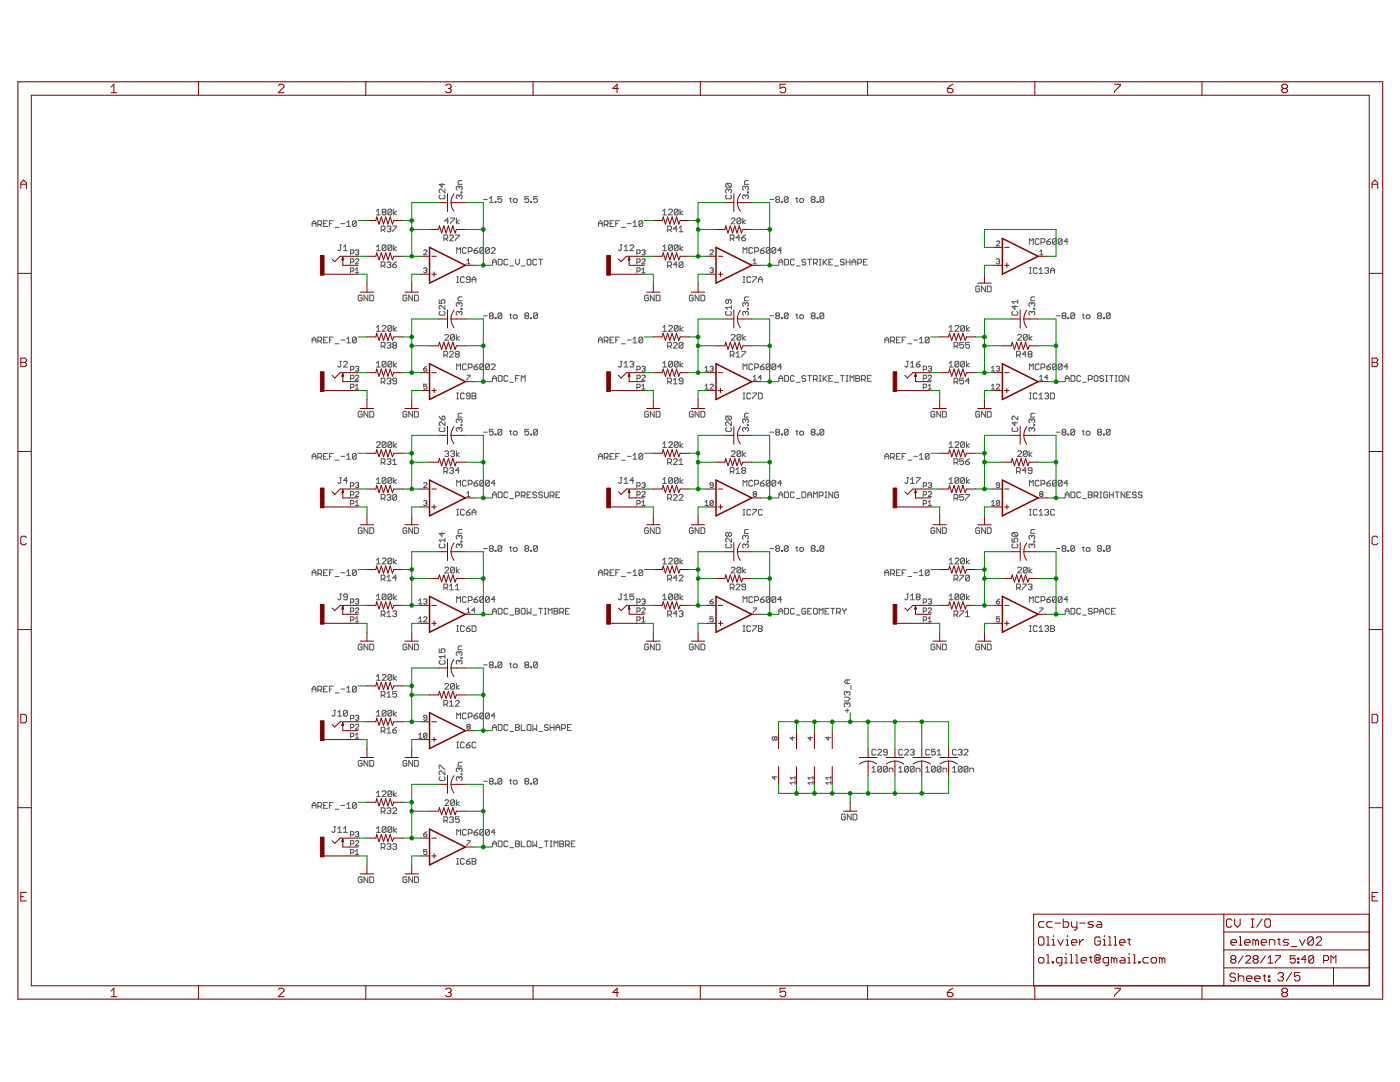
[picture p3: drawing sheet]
<svg xmlns="http://www.w3.org/2000/svg" width="279mm" height="216mm" viewBox="0 0 279 216" stroke-linecap="round" stroke-linejoin="round" font-family="sans-serif">
<g fill="none" stroke="#505050" stroke-width=".2">
<path d="M87.8 38.9l-.1 .2v.4l.1 .2h.8l.2-.2v-.4l-.2-.2M88.2 36.6v.8l-.5-.6h1.1M88.8 37.7v.8l-.8-.8-.3 .2v.4l.1 .2M91.6 37.4l-.2-.2-.3 .2v.3l.1 .2M91.6 39.1l-.2-.2-.3 .2v.4l.1 .2M91.6 37.4v.1M91.6 39.1v.2M91.6 37.4l.2-.2 .4 .2v.3l-.2 .2M91.6 39.1l.2-.2 .4 .2v.4l-.2 .2M92 38.3h.2v.2h-.2zM92.2 36h-.6l-.2 .2v.6h.8M96.5 39.8h.8"/>
<path d="M97.7 39.6l.3-.4v1.2M100.1 39.2h-.7v.6l.5-.2 .2 .2v.4l-.2 .2h-.3l-.2-.2M101.7 39.6h.4M101.9 39.4v.8l.2 .2M102.4 39.8l.2-.2h.4l.2 .2v.4l-.2 .2h-.4l-.2-.2zM105.5 39.2h-.7v.6l.3-.2 .4 .2v.4l-.2 .2h-.4l-.1-.2M107.3 39.2h-.8v.6l.4-.2 .4 .2v.4l-.2 .2h-.4l-.2-.2M145 36.6l-.2 .2v.4l.2 .2h.8M145 38.9l-.2 .2v.4l.2 .2h.8l.2-.2v-.4l-.2-.2M145 36.6h.8l.2 .2v.4l-.2 .2M145 36.6l.8 .8M145.4 37.9l-.2-.2-.4 .2v.4l.2 .2"/>
<path d="M145.4 37.9l.2-.2 .4 .2v.4l-.2 .2M145.4 37.9v.2M148.8 39.1l-.2-.2-.4 .2v.4l.2 .2M148.8 39.1l.2-.2 .4 .2v.4l-.2 .2M148.8 37.4l-.2-.2-.4 .2v.3l.2 .2M148.8 37.4l.2-.2 .4 .2v.3l-.2 .2M148.8 37.4v.1M148.8 39.1v.2M149.2 38.3h.2v.2h-.2zM149.4 36h-.6l-.2 .2v.6h.8M153.6 39.8h.8M155 39.8h.4"/>
<path d="M155 39.8l-.2 .2 .2 .4h.4l.2-.2-.2-.4M155 39.8l-.2-.2 .2-.4h.4l.2 .2-.2 .4M157.3 39.4v.8l-.2 .2h-.4l-.2-.2M157.3 39.4l-.2-.2h-.4l-.2 .2v.8M157.3 39.4l-.8 .8M158.8 39.6h.4M159 39.4v.8l.2 .2M159.6 39.8l.2-.2h.4l.2 .2v.4l-.2 .2h-.4l-.2-.2zM162.1 39.8h.4M162.1 39.8l-.2 .2 .2 .4h.4l.2-.2-.2-.4M162.1 39.8l-.2-.2 .2-.4h.4l.2 .2-.2 .4M164.4 39.4v.8l-.2 .2h-.4l-.2-.2"/>
<path d="M164.4 39.4l-.2-.2h-.4l-.2 .2v.8M164.4 39.4l-.8 .8M62.3 45.2v-.8l.4-.4 .4 .4v.8M62.3 44.6h.8M63.4 44.8h.6l.2-.2v-.4l-.2-.2h-.6v1.2M63.8 44.8l.4 .4M64.6 44.6h.4M65.4 44h-.8v1.2h.8M65.7 44.6h.4M66.5 44h-.8v1.2M66.9 45.4h.7M67.8 48.9h.4"/>
<path d="M68 48.9v.9l-.2 .2-.4-.2M68.1 44.6h.7M68.6 50h.7M68.6 49.3l.3-.4v1.1M69.2 44.4l.4-.4v1.2M69.2 45.2h.8M70 50.5h.4l.2-.1v-.4l-.2-.1h-.4v.9M70 52.3h.4l.2-.1v-.4l-.2-.2h-.4v1M70 54.1h.4l.2-.2v-.3l-.2-.2h-.4v1M70.9 53.8l.4-.4v1M70.9 54.4h.7M70.9 50l.2-.1h.3l.2 .1-.2 .4"/>
<path d="M70.9 51.8l.2-.2h.3l.2 .2v.2l-.7 .6h.7M71.1 44.2l-.2-.2h-.4l-.2 .2v.8M71.1 44.2v.8l-.2 .2h-.4l-.2-.2M71.1 44.2l-.8 .8M71.3 50.4h.1M71.4 50.4l.2 .1-.2 .3-.5-.1M72.3 59.1l-.2-.2h-.4l-.2 .2v.7l.2 .2h.4l.2-.2v-.3h-.4M73.4 58.9v1.1l-.8-1.1v1.1M73.8 58.9h.6l.2 .2v.7l-.2 .2h-.6zM75.1 42.1l.4-.4v1.2M75.1 49.3l.4-.4v1.1M75.1 50h.8"/>
<path d="M75.1 42.9h.8M76.1 53h.5l.2-.2v-.3l-.2-.2h-.5v1.1M76.1 45.9h.5l.2-.2v-.4l-.2-.2h-.5v1.1M76.5 42.3l-.2-.2 .2-.4h.3l.2 .2-.2 .4M76.5 42.3l-.2 .2 .2 .4h.3l.2-.2-.2-.4M76.5 42.3h.3M76.5 53l.3 .4M76.5 45.9l.3 .3M77 49.1l-.2-.2h-.3l-.2 .2v.7M77 49.1v.7l-.2 .2h-.3l-.2-.2M77 49.1l-.7 .7M77.2 45.3l.2-.2h.4l.2 .2-.2 .4"/>
<path d="M77.2 52.5l.2-.2h.4l.2 .2-.2 .3M77.6 52.8h.2M77.6 45.7h.2M77.8 45.7l.2 .2-.2 .3h-.4l-.2-.1M77.8 52.8l.2 .2-.2 .4h-.4l-.2-.2M78.2 41.9l-.2-.2h-.4l-.2 .2v.8M78.2 49.1l-.2-.2h-.4l-.2 .2v.7M78.2 41.9v.8l-.2 .2h-.4l-.2-.2M78.2 49.1v.7l-.2 .2h-.4l-.2-.2M78.2 49.1l-.8 .7M78.2 41.9l-.8 .8M78.4 45.1h.7v.2l-.7 .8v.1"/>
<path d="M78.4 52.8h.6l.1 .4-.1 .2h-.4l-.2-.2zM78.6 41.7v1.2M78.6 48.9v1.1M79.1 49.3l-.5 .3 .5 .4M79.1 42.1l-.5 .4 .5 .4M79.1 52.3l-.7 .5M81.2 59.1l-.2-.2h-.4l-.2 .2v.7l.2 .2h.4l.2-.2v-.3h-.4M82.3 58.9v1.1l-.7-1.1v1.1M82.7 58.9h.6l.2 .2v.7l-.2 .2h-.6zM84.5 50l.2-.1h.3l.2 .1-.7 .8h.7M84.5 53.6l.5-.2 .2 .2-.2 .3M84.9 53.9h.1"/>
<path d="M85 53.9l.2 .2-.2 .3h-.3l-.2-.1M87.7 59.8v.8h.5l-.2-.4 .2-.4h.4l.2 .2v.4l-.2 .2M88.6 47.6h.6l.1-.1v-.4l-.1-.2h-.6v1.1M89 47.6l.3 .4M89.5 44.1h-.7l.5-.6v1.2M89.7 47.1l.2-.2h.4l.2 .2v.2l-.8 .7h.8M89.9 43.5h.8v.2l-.8 .8v.2M90.9 46.9h.8v.2l-.8 .8v.1M91.1 43.5v1.2M91.1 50.5v-1.1l.4 .4 .4-.4v1.1M91.1 56.4h.4M91.1 55.2h.4"/>
<path d="M91.3 55.2v1.2M91.7 43.9l-.6 .4 .6 .4M92.2 59.2h-.6l-.2 .2v.6h.8M92.7 55.4l-.2-.2h-.4l-.2 .2v.8l.2 .2h.4l.2-.2M93 49.6l-.1-.2h-.4l-.2 .2v.8l.2 .1h.4l.1-.1M93.2 52l.3-.4v1M93.2 52.6h.6M93.5 50.2h.5l.2-.2v-.4l-.2-.2h-.5v1.1M93.8 55.8h-.5l-.2-.2 .2-.4h.3l.2 .2v.8l-.2 .2h-.3l-.2-.2M94.2 56.4v-.8l.4-.4 .4 .4v.8M94.2 55.8h.8M94.6 50h.6l.2 .4-.2 .1h-.4l-.2-.1z"/>
<path d="M95.4 49.4l-.8 .6M96.5 49.6l-.2-.2h-.4l-.1 .2v.8M96.5 49.6v.8l-.2 .1h-.4l-.1-.1M96.5 49.6l-.7 .8M97.7 40.4h.7M97.7 49.6v.8l-.2 .1h-.4l-.2-.1M97.7 49.6l-.2-.2h-.4l-.2 .2v.8M97.7 49.6l-.8 .8M98 49.6l.2-.2h.4l.2 .2v.2l-.8 .7h.8M98.3 52.9v-.8l.4-.4 .4 .4v.8M98.3 52.3h.8M98.8 40.2h.2v.2h-.2z"/>
<path d="M99.4 51.7h.6l.2 .2v.8l-.2 .2h-.6zM101.3 51.9l-.1-.2h-.4l-.2 .2v.8l.2 .2h.4l.1-.2M101.7 53.1h.8M102.9 51.7v.8l.4 .4 .4-.4v-.8M104 53.1h.8M105.4 51.7h.4l.2 .2v.8l-.2 .2h-.4l-.2-.2v-.8zM105.9 40.2h.2v.2h-.2zM107.1 51.9l-.2-.2h-.4l-.2 .2v.8l.2 .2h.4l.2-.2M107.5 51.7h.8M107.9 51.7v1.2M119.4 45.2v-.8l.4-.4 .4 .4v.8M119.4 44.6h.8"/>
<path d="M120.6 44.8h.6l.1-.2v-.4l-.1-.2h-.6v1.2M121 44.8l.3 .4M121.8 44.6h.3M122.5 44h-.7v1.2h.7M122.9 44.6h.4M123.7 44h-.8v1.2M123.8 48.9h.4M124 48.9v.9l-.2 .2-.4-.2M124 45.4h.8M124.6 50h.7M124.6 49.3l.3-.4v1.1M125.2 44.6h.8"/>
<path d="M125.7 49.1l.2-.2h.4l.2 .2v.2l-.8 .7h.8M126.3 44.4l.4-.4v1.2M126.3 45.2h.8M127.1 50.5h.5l.2-.1v-.4l-.2-.1h-.5v.9M127.1 54.1h.5l.2-.2v-.3l-.2-.2h-.5v1M127.1 52.3h.5l.2-.1v-.4l-.2-.2h-.5v1M128.1 51.8l.1-.2h.4l.2 .2v.2l-.7 .6h.7M128.1 50l.1-.1h.4l.2 .1-.2 .4M128.1 54.4h.7M128.1 53.8l.3-.4v1M128.3 44.2l-.2-.2h-.4l-.2 .2v.8M128.3 44.2v.8l-.2 .2h-.4l-.2-.2"/>
<path d="M128.3 44.2l-.8 .8M128.4 50.4h.2M128.6 50.4l.2 .1-.2 .3-.5-.1M129.4 59.1l-.2-.2h-.4l-.1 .2v.7l.1 .2h.4l.2-.2v-.3h-.4M130.6 58.9v1.1l-.8-1.1v1.1M131 58.9h.5l.2 .2v.7l-.2 .2h-.5zM132.3 50h.7M132.3 42.9h.7M132.3 42.1l.4-.4v1.2M132.3 49.3l.4-.4v1.1M133.2 53h.6l.2-.2v-.3l-.2-.2h-.6v1.1M133.2 45.9h.6l.2-.2v-.4l-.2-.2h-.6v1.1"/>
<path d="M133.4 41.9l.2-.2h.4l.2 .2v.2l-.8 .8h.8M133.6 53l.4 .4M133.6 45.9l.4 .3M134.2 49.1v.7l-.2 .2h-.4l-.2-.2M134.2 49.1l-.2-.2h-.4l-.2 .2v.7M134.2 49.1l-.8 .7M135.1 45.7h-.7l.6-.6v1.1M135.1 52.8h-.7l.6-.5v1.1M135.3 41.9v.8l-.2 .2h-.3l-.2-.2M135.3 49.1v.7l-.2 .2h-.3l-.2-.2M135.3 49.1l-.2-.2h-.3l-.2 .2v.7M135.3 41.9l-.2-.2h-.3l-.2 .2v.8"/>
<path d="M135.3 49.1l-.7 .7M135.3 41.9l-.7 .8M135.5 45.5l.4-.4v1.1M135.5 46.2h.8M135.7 41.7v1.2M135.7 48.9v1.1M136.3 52.5l-.8 .7M136.3 49.3l-.6 .3 .6 .4M136.3 42.1l-.6 .4 .6 .4M136.3 52.5l-.2-.2h-.4l-.2 .2v.7M136.3 52.5v.7l-.2 .2h-.4l-.2-.2M138.3 59.1l-.1-.2h-.4l-.2 .2v.7l.2 .2h.4l.1-.2v-.3h-.3"/>
<path d="M139.5 58.9v1.1l-.8-1.1v1.1M139.9 58.9h.6l.2 .2v.7l-.2 .2h-.6zM141.7 50l.2-.1h.3l.1 .1-.6 .8h.6M141.7 53.6l.5-.2 .1 .2-.1 .3M142 53.9h.2M142.2 53.9l.1 .2-.1 .3h-.3l-.2-.1M145.4 59.8v.6l-.2 .2-.4-.2v-.4l.2-.2h.8l.2 .2v.4l-.2 .2M145.7 47.6h.6l.2-.1v-.4l-.2-.2h-.6v1.1M145.9 43.7l.2-.2h.4l.2 .2v.2l-.8 .8h.8M146.1 47.6l.4 .4M147.7 47.5h-.8l.6-.6v1.1M147.8 43.7v.8l-.1 .2h-.4l-.2-.2"/>
<path d="M147.8 43.7l-.1-.2h-.4l-.2 .2v.8M147.8 43.7l-.7 .8M148 47.5h.6l.2 .4-.2 .1h-.4l-.2-.1zM148.2 43.5v1.2M148.3 50.5v-1.1l.4 .4 .4-.4v1.1M148.3 56.4h.4M148.3 55.2h.4M148.5 55.2v1.2M148.8 43.9l-.6 .4 .6 .4M148.8 46.9l-.8 .6M149.4 59.2h-.6l-.2 .2v.6h.8M149.8 55.4l-.2-.2h-.4l-.1 .2v.8l.1 .2h.4l.2-.2"/>
<path d="M150.2 49.6l-.2-.2h-.4l-.1 .2v.8l.1 .1h.4l.2-.1M150.2 55.2h.8v.2l-.8 .8v.2M150.3 52.6h.7M150.3 52l.3-.4v1M150.6 50.2h.6l.2-.2v-.4l-.2-.2h-.6v1.1M151.4 56.4v-.8l.3-.4 .4 .4v.8M151.4 55.8h.7M151.7 50h.6l.2 .4-.2 .1h-.4l-.2-.1zM152.5 49.4l-.8 .6M153.7 49.6v.8l-.2 .1h-.4l-.2-.1M153.7 49.6l-.8 .8M153.7 49.6l-.2-.2h-.4l-.2 .2v.8"/>
<path d="M154.8 49.6v.8l-.2 .1h-.4l-.1-.1M154.8 49.6l-.2-.2h-.4l-.1 .2v.8M154.8 49.6l-.7 .8M155.4 52.9v-.8l.4-.4 .4 .4v.8M155.4 52.3h.8M156 40.2h.1v.2h-.1zM156 50h-.8l.6-.6v1.1M156.6 51.7h.6l.2 .2v.8l-.2 .2h-.6zM158.5 51.9l-.2-.2h-.4l-.1 .2v.8l.1 .2h.4l.2-.2M158.9 53.1h.8M160.8 51.9l-.2-.2h-.4l-.2 .4 .2 .2h.4l.2 .4-.2 .2h-.4l-.2-.2M161.2 51.7h.8"/>
<path d="M161.6 51.7v1.2M162.3 52.5h.6l.2-.2v-.4l-.2-.2h-.6v1.2M162.7 52.5l.4 .4M163.1 40.2h.2v.2h-.2zM163.5 52.9h.4M163.5 51.7h.4M163.7 51.7v1.2M164.3 51.7v1.2M164.5 52.3l.5 .6M165 51.7l-.7 .8M165.4 52.3h.4M166.2 51.7h-.8v1.2h.8"/>
<path d="M166.6 53.1h.7M168.5 51.9l-.2-.2h-.4l-.2 .4 .2 .2h.4l.2 .4-.2 .2h-.4l-.2-.2M168.9 52.3h.7M168.9 51.7v1.2M169.6 51.7v1.2M170 52.3h.8M170 52.9v-.8l.4-.4 .4 .4v.8M171.2 52.5h.5l.2-.2v-.4l-.2-.2h-.5v1.2M172.3 52.3h.4M173.1 51.7h-.8v1.2h.8M195.5 57.3l-.2-.2h-.4l-.2 .2v.7l.2 .2h.4l.2-.2v-.3h-.4M196.7 57.1v1.1l-.8-1.1v1.1"/>
<path d="M197 57.1h.6l.2 .2v.7l-.2 .2h-.6zM198.8 51.8l.2-.2h.3l.2 .2-.2 .4M198.8 48.2l.2-.1 .5 .1v.2l-.7 .7h.7M199.2 52.2h.1M199.3 52.2l.2 .1-.2 .3h-.3l-.2-.1M203.1 59.8v.8M205.4 48.8v-1.2l.4 .4 .4-.4v1.2M205.4 53.4h.4M205.4 54.6h.4M205.6 53.4v1.2M206.5 59.2h-.6l-.2 .2v.6h.8M207 53.6l-.2-.2h-.4l-.2 .2v.8l.2 .2h.4l.2-.2"/>
<path d="M207.4 53.8l.4-.4v1.2M207.4 47.8l-.2-.2h-.4l-.2 .2v.8l.2 .2h.4l.2-.2M207.4 54.6h.7M207.5 50.8h.6M207.5 50.2l.3-.3v.9M207.8 48.4h.5l.2-.2v-.4l-.2-.2h-.5v1.2M208.5 53.6l.2-.2h.4l.2 .2-.2 .4M208.9 54h.2M208.9 48.2h.6l.2 .4-.2 .2h-.4l-.2-.2zM209.1 54l.2 .2-.2 .4h-.4l-.2-.2M209.7 54.6v-.8l.4-.4 .3 .4v.8M209.7 47.6l-.8 .6"/>
<path d="M209.7 54h.7M210.8 47.8v.8l-.2 .2h-.4l-.1-.2M210.8 47.8l-.2-.2h-.4l-.1 .2v.8M210.8 47.8l-.7 .8M212 47.8v.8l-.2 .2h-.4l-.2-.2M212 47.8l-.2-.2h-.4l-.2 .2v.8M212 47.8l-.8 .8M213.1 48.2h-.7l.5-.6v1.2M62.3 68.4v-.8l.4-.3 .4 .3v.8M62.3 67.8h.8M63.4 68h.6l.2-.2v-.3l-.2-.2h-.6v1.1M63.8 68l.4 .4"/>
<path d="M64.6 67.8h.4M65.4 67.3h-.8v1.1h.8M65.7 67.8h.4M66.5 67.3h-.8v1.1M66.9 68.6h.7M67.8 72.1h.4M68 72.1v.9l-.2 .2-.4-.2M68.1 67.8h.7M68.6 72.3l.1-.2h.4l.2 .2v.2l-.7 .7h.7M69.2 67.6l.4-.3v1.1M69.2 68.4h.8M70 73.7h.4l.2-.1v-.3l-.2-.2h-.4v1"/>
<path d="M70 75.5h.4l.2-.1v-.4l-.2-.1h-.4v1M70 77.3h.4l.2-.1v-.4l-.2-.1h-.4v.9M70.9 77l.4-.3v.9M70.9 73.3l.2-.2h.3l.2 .2-.2 .3M70.9 75l.2-.1h.3l.2 .1v.2l-.7 .7h.7M70.9 77.6h.7M71.1 67.5l-.2-.2h-.4l-.2 .2v.7M71.1 67.5v.7l-.2 .2h-.4l-.2-.2M71.1 67.5l-.8 .7M71.3 73.6h.1M71.4 73.6l.2 .1-.2 .4h-.3l-.2-.2M75.1 65.3l.4-.4v1.2"/>
<path d="M75.1 72.5l.4-.4v1.1M75.1 73.2h.8M75.1 66.1h.8M76.1 69.1h.5l.2-.2v-.4l-.2-.2h-.5v1.2M76.1 76.2h.5l.2-.2v-.4l-.2-.1h-.5v1.1M76.3 65.1l.2-.2h.3l.2 .2v.2l-.7 .8h.7M76.5 76.2l.3 .4M76.5 69.1l.3 .4M77 72.3l-.2-.2h-.3l-.2 .2v.7M77 72.3v.7l-.2 .2h-.3l-.2-.2M77 72.3l-.7 .7M77.2 68.5l.2-.2h.4l.2 .2-.2 .4"/>
<path d="M77.2 75.6l.2-.1h.4l.2 .1-.2 .4M77.6 76h.2M77.6 68.9h.2M77.8 68.9l.2 .2-.2 .4h-.4l-.2-.2M77.8 76l.2 .2-.2 .4h-.4l-.2-.2M78.2 65.1l-.2-.2h-.4l-.2 .2v.8M78.2 72.3l-.2-.2h-.4l-.2 .2v.7M78.2 65.1v.8l-.2 .2h-.4l-.2-.2M78.2 72.3v.7l-.2 .2h-.4l-.2-.2M78.2 72.3l-.8 .7M78.2 65.1l-.8 .8M78.6 68.9l-.2 .2 .2 .4h.4l.1-.2-.1-.4"/>
<path d="M78.6 64.9v1.2M78.6 72.1v1.1M78.6 68.9l-.2-.2 .2-.4h.4l.1 .2-.1 .4M78.6 68.9h.4M79.1 72.5l-.5 .4 .5 .3M79.1 65.3l-.5 .4 .5 .4M79.1 76h-.5l-.2-.2 .2-.3h.4l.1 .1v.8l-.1 .2h-.4l-.2-.2M84.5 73.6h.5l.2 .3-.2 .2h-.3l-.2-.2zM85.2 76.7h-.7v.5l.4-.2 .3 .2v.3l-.2 .1h-.3l-.2-.1M85.2 73.1l-.7 .5M87.8 62.1l-.1 .2v.4l.1 .2h.8l.2-.2v-.4l-.2-.2M88.6 70.9h.6l.1-.2v-.4l-.1-.2h-.6v1.1"/>
<path d="M88.8 66.9l.2-.2h.3l.2 .2v.2l-.7 .8h.7M88.8 61v.7l-.8-.7-.3 .2v.3l.1 .2M89 70.9l.3 .3M89.7 70.3l.2-.2h.4l.2 .2v.2l-.8 .7h.8M90.7 66.9l-.2-.2h-.4l-.2 .2v.8M90.7 66.9v.8l-.2 .2h-.4l-.2-.2M90.7 66.9l-.8 .8M91.1 70.7l-.2 .2 .2 .3h.4l.2-.1-.2-.4M91.1 70.7l-.2-.2 .2-.4h.4l.2 .2-.2 .4M91.1 66.7v1.2M91.1 70.7h.4M91.1 73.8v-1.2l.4 .4 .4-.4v1.2"/>
<path d="M91.1 79.6h.4M91.1 78.4h.4M91.3 78.4v1.2M91.6 60.6l-.2-.2-.3 .2v.4l.1 .2M91.6 62.3l-.2-.2-.3 .2v.4l.1 .2M91.6 60.6v.2M91.6 62.3v.2M91.6 60.6l.2-.2 .4 .2v.4l-.2 .2M91.6 62.3l.2-.2 .4 .2v.4l-.2 .2M91.7 67.1l-.6 .4 .6 .4M92 61.5h.2v.2h-.2zM92.7 78.6l-.2-.2h-.4l-.2 .2v.8l.2 .2h.4l.2-.2"/>
<path d="M93 72.8l-.1-.2h-.4l-.2 .2v.8l.2 .2h.4l.1-.2M93.2 74.9h.6l-.6 1M93.5 73.4h.5l.2-.2v-.4l-.2-.2h-.5v1.2M93.8 79h-.5l-.2-.2 .2-.4h.3l.2 .2v.8l-.2 .2h-.3l-.2-.2M94.2 78.4h.6l.2 .2-.2 .4 .2 .4-.2 .2h-.6zM94.2 79h.6M94.6 73.2h.6l.2 .4-.2 .2h-.4l-.2-.2zM95.4 72.6l-.8 .6M96.5 63h.8M96.5 72.8l-.2-.2h-.4l-.1 .2v.8M96.5 72.8v.8l-.2 .2h-.4l-.1-.2M96.5 72.8l-.7 .8"/>
<path d="M97.7 72.8v.8l-.2 .2h-.4l-.2-.2M97.7 72.8l-.2-.2h-.4l-.2 .2v.8M97.7 72.8l-.8 .8M97.9 63l-.2-.2 .2-.4h.3l.2 .2-.2 .4M97.9 63l-.2 .2 .2 .4h.3l.2-.2-.2-.4M97.9 63h.3M98 72.8l.2-.2h.4l.2 .2v.2l-.8 .8h.8M98.3 76.1v-.8l.4-.3 .4 .3v.8M98.3 75.5h.8M98.8 63.4h.2v.2h-.2zM99.4 75h.6l.2 .1v.8l-.2 .2h-.6zM100.1 62.6l-.2-.2h-.3l-.2 .2v.8"/>
<path d="M100.1 62.6v.8l-.2 .2h-.3l-.2-.2M100.1 62.6l-.7 .8M101.3 75.1l-.1-.1h-.4l-.2 .1v.8l.2 .2h.4l.1-.2M101.7 62.8h.4M101.7 76.3h.8M101.9 62.6v.8l.2 .2M102.4 63l.2-.2h.4l.2 .2v.4l-.2 .2h-.4l-.2-.2zM102.9 75.5h.4M103.7 75h-.8v1.1M104 76.1v-1.1l.4 .3 .4-.3v1.1M104.9 63l-.1-.2 .1-.4h.4l.2 .2-.2 .4M104.9 63l-.1 .2 .1 .4h.4l.2-.2-.2-.4"/>
<path d="M104.9 63h.4M105.9 63.4h.2v.2h-.2zM107.3 62.6l-.2-.2h-.4l-.2 .2v.8M107.3 62.6v.8l-.2 .2h-.4l-.2-.2M107.3 62.6l-.8 .8M119.4 68.4v-.8l.4-.3 .4 .3v.8M119.4 67.8h.8M120.6 68h.6l.1-.2v-.3l-.1-.2h-.6v1.1M121 68l.3 .4M121.8 67.8h.3M122.5 67.3h-.7v1.1h.7M122.9 67.8h.4"/>
<path d="M123.7 67.3h-.8v1.1M123.8 72.1h.4M124 72.1v.9l-.2 .2-.4-.2M124 68.6h.8M124.6 73.2h.7M124.6 72.5l.3-.4v1.1M125.2 67.8h.8M125.7 72.3l.2-.2h.4l.2 .2-.2 .4M126.1 72.7h.2M126.3 72.7l.2 .2-.2 .3h-.4l-.2-.2M126.3 67.6l.4-.3v1.1M126.3 68.4h.8"/>
<path d="M127.1 73.7h.5l.2-.1v-.3l-.2-.2h-.5v1M127.1 77.3h.5l.2-.1v-.4l-.2-.1h-.5v.9M127.1 75.5h.5l.2-.1v-.4l-.2-.1h-.5v1M128.1 75l.1-.1h.4l.2 .1v.2l-.7 .7h.7M128.1 73.3l.1-.2h.4l.2 .2-.2 .3M128.1 77.6h.7M128.1 77l.3-.3v.9M128.3 67.5v.7l-.2 .2h-.4l-.2-.2M128.3 67.5l-.2-.2h-.4l-.2 .2v.7M128.3 67.5l-.8 .7M128.4 73.6h.2M128.6 73.6l.2 .1-.2 .4h-.4l-.1-.2"/>
<path d="M132.3 65.3l.4-.4v1.2M132.3 73.2h.7M132.3 66.1h.7M132.3 72.5l.4-.4v1.1M133.2 76.2h.6l.2-.2v-.4l-.2-.1h-.6v1.1M133.2 69.1h.6l.2-.2v-.4l-.2-.2h-.6v1.2M133.4 65.1l.2-.2h.4l.2 .2v.2l-.8 .8h.8M133.6 76.2l.4 .4M133.6 69.1l.4 .4M134.2 72.3v.7l-.2 .2h-.4l-.2-.2M134.2 72.3l-.2-.2h-.4l-.2 .2v.7M134.2 72.3l-.8 .7"/>
<path d="M134.4 68.5l.2-.2h.4l.1 .2v.2l-.7 .8h.7M134.4 76.6h.7M134.4 75.8l.4-.3v1.1M135.3 72.3l-.7 .7M135.3 72.3v.7l-.2 .2h-.3l-.2-.2M135.3 72.3l-.2-.2h-.3l-.2 .2v.7M135.3 65.1v.8l-.2 .2h-.3l-.2-.2M135.3 65.1l-.2-.2h-.3l-.2 .2v.8M135.3 65.1l-.7 .8M135.7 64.9v1.2M135.7 72.1v1.1M136.3 68.5l-.2-.2h-.4l-.2 .2v.8"/>
<path d="M136.3 68.5l-.8 .8M136.3 72.5l-.6 .4 .6 .3M136.3 65.3l-.6 .4 .6 .4M136.3 76h-.6l-.2-.2 .2-.3h.4l.2 .1v.8l-.2 .2h-.4l-.2-.2M136.3 68.5v.8l-.2 .2h-.4l-.2-.2M140.7 77.6h.7M140.7 74.1h.7M140.7 73.4l.3-.3v1M140.7 77l.3-.3v.9M141.7 73.3l.2-.2h.3l.1 .2-.1 .3M141.7 76.8l.2-.1 .4 .1v.2l-.6 .6h.6M142 73.6h.2"/>
<path d="M142.2 73.6l.1 .1-.1 .4h-.3l-.2-.2M145 62.1l-.2 .2v.4l.2 .2h.8l.2-.2v-.4l-.2-.2M145.7 70.9h.6l.2-.2v-.4l-.2-.2h-.6v1.1M145.9 66.9l.2-.2h.4l.2 .2v.2l-.8 .8h.8M146 61v.7M146 61.3h-1.2l.4 .4M146.1 70.9l.4 .3M146.9 71.2h.8M146.9 70.5l.4-.4v1.1M147.8 66.9l-.7 .8M147.8 66.9v.8l-.1 .2h-.4l-.2-.2M147.8 66.9l-.1-.2h-.4l-.2 .2v.8"/>
<path d="M148 70.1h.8v.2l-.8 .8v.1M148.2 66.7v1.2M148.3 73.8v-1.2l.4 .4 .4-.4v1.2M148.3 79.6h.4M148.3 78.4h.4M148.5 78.4v1.2M148.8 62.3l-.2-.2-.4 .2v.4l.2 .2M148.8 62.3l.2-.2 .4 .2v.4l-.2 .2M148.8 60.6l-.2-.2-.4 .2v.4l.2 .2M148.8 60.6l.2-.2 .4 .2v.4l-.2 .2M148.8 60.6v.2M148.8 62.3v.2"/>
<path d="M148.8 67.1l-.6 .4 .6 .4M149.2 61.5h.2v.2h-.2zM149.8 78.6l-.2-.2h-.4l-.1 .2v.8l.1 .2h.4l.2-.2M150.2 72.8l-.2-.2h-.4l-.1 .2v.8l.1 .2h.4l.2-.2M150.2 78.4h.8v.2l-.8 .8v.2M150.3 75.9h.7M150.3 75.2l.3-.3v1M150.6 73.4h.6l.2-.2v-.4l-.2-.2h-.6v1.2M151.4 78.4h.5l.2 .2v.8l-.2 .2h-.5zM151.7 73.2h.6l.2 .4-.2 .2h-.4l-.2-.2zM152 75.4h-.7l.5-.5v1M152.5 72.6l-.8 .6"/>
<path d="M153.6 63h.8M153.7 72.8v.8l-.2 .2h-.4l-.2-.2M153.7 72.8l-.8 .8M153.7 72.8l-.2-.2h-.4l-.2 .2v.8M154.8 72.8v.8l-.2 .2h-.4l-.1-.2M154.8 72.8l-.2-.2h-.4l-.1 .2v.8M154.8 72.8l-.7 .8M155 63h.4M155 63l-.2-.2 .2-.4h.4l.2 .2-.2 .4M155 63l-.2 .2 .2 .4h.4l.2-.2-.2-.4M155.4 76.1v-.8l.4-.3 .4 .3v.8M155.4 75.5h.8"/>
<path d="M156 63.4h.1v.2h-.1zM156 73.2h-.8l.6-.6v1.2M156.6 75h.6l.2 .1v.8l-.2 .2h-.6zM157.3 62.6l-.2-.2h-.4l-.2 .2v.8M157.3 62.6v.8l-.2 .2h-.4l-.2-.2M157.3 62.6l-.8 .8M158.5 75.1l-.2-.1h-.4l-.1 .1v.8l.1 .2h.4l.2-.2M158.8 62.8h.4M158.9 76.3h.8M159 62.6v.8l.2 .2M159.6 63l.2-.2h.4l.2 .2v.4l-.2 .2h-.4l-.2-.2zM160.8 75.1l-.2-.1h-.4l-.2 .3 .2 .2h.4l.2 .4-.2 .2h-.4l-.2-.2"/>
<path d="M161.2 75h.8M161.6 75v1.1M162.1 63h.4M162.1 63l-.2-.2 .2-.4h.4l.2 .2-.2 .4M162.1 63l-.2 .2 .2 .4h.4l.2-.2-.2-.4M162.3 75.7h.6l.2-.2v-.4l-.2-.1h-.6v1.1M162.7 75.7l.4 .4M163.1 63.4h.2v.2h-.2zM163.5 76.1h.4M163.5 75h.4M163.7 75v1.1M164.3 75v1.1"/>
<path d="M164.4 62.6l-.2-.2h-.4l-.2 .2v.8M164.4 62.6v.8l-.2 .2h-.4l-.2-.2M164.4 62.6l-.8 .8M164.5 75.5l.5 .6M165 75l-.7 .7M165.4 75.5h.4M166.2 75h-.8v1.1h.8M166.6 76.3h.7M167.7 75h.8M168.1 75v1.1M168.9 76.1h.3M168.9 75h.3"/>
<path d="M169.1 75v1.1M169.7 76.1v-1.1l.3 .3 .4-.3v1.1M170.8 75h.6l.2 .1-.2 .4 .2 .4-.2 .2h-.6zM170.8 75.5h.6M171.9 75.7h.6l.2-.2v-.4l-.2-.1h-.6v1.1M172.3 75.7l.4 .4M173.1 75.5h.4M173.9 75h-.8v1.1h.8M176.6 68.4v-.8l.4-.3 .4 .3v.8M176.6 67.8h.8M177.7 68h.6l.2-.2v-.3l-.2-.2h-.6v1.1M178.1 68l.4 .4"/>
<path d="M178.9 67.8h.4M179.7 67.3h-.8v1.1h.8M180 67.8h.4M180.8 67.3h-.8v1.1M181 72.1h.3M181.1 72.1v.9l-.1 .2-.4-.2M181.2 68.6h.8M181.7 73.2h.8M181.7 72.5l.4-.4v1.1M182.4 67.8h.7M182.9 72.7h.5l.2 .3-.2 .2h-.4l-.1-.2zM183.5 67.6l.4-.3v1.1"/>
<path d="M183.5 68.4h.8M183.6 72.1l-.7 .6M184.3 75.5h.4l.2-.1v-.4l-.2-.1h-.4v1M184.3 73.7h.4l.2-.1v-.3l-.2-.2h-.4v1M184.3 77.3h.4l.2-.1v-.4l-.2-.1h-.4v.9M185.3 75l.1-.1h.3l.2 .1v.2l-.6 .7h.6M185.3 73.3l.1-.2h.3l.2 .2-.2 .3M185.3 77.6h.6M185.3 77l.3-.3v.9M185.4 67.5v.7l-.2 .2h-.4l-.1-.2M185.4 67.5l-.7 .7M185.4 67.5l-.2-.2h-.4l-.1 .2v.7"/>
<path d="M185.6 73.6h.1M185.7 73.6l.2 .1-.2 .4h-.3l-.1-.2M189.4 73.2h.8M189.4 66.1h.8M189.4 65.3l.4-.4v1.2M189.4 72.5l.4-.4v1.1M190.4 69.1h.6l.2-.2v-.4l-.2-.2h-.6v1.2M190.4 76.2h.6l.2-.2v-.4l-.2-.1h-.6v1.1M190.6 65.1l.2-.2h.4l.1 .2v.2l-.7 .8h.7M190.8 76.2l.4 .4M190.8 69.1l.4 .4M191.3 72.3v.7l-.1 .2h-.4l-.2-.2"/>
<path d="M191.3 72.3l-.1-.2h-.4l-.2 .2v.7M191.3 72.3l-.7 .7M192.3 75.5h-.8v.5l.4-.2 .4 .2v.4l-.2 .2h-.4l-.2-.2M192.3 68.3h-.8v.6l.4-.2 .4 .2v.4l-.2 .2h-.4l-.2-.2M192.5 72.3v.7l-.2 .2h-.4l-.2-.2M192.5 72.3l-.2-.2h-.4l-.2 .2v.7M192.5 65.1v.8l-.2 .2h-.4l-.2-.2M192.5 65.1l-.2-.2h-.4l-.2 .2v.8M192.5 72.3l-.8 .7M192.5 65.1l-.8 .8M192.9 64.9v1.2M192.9 72.1v1.1"/>
<path d="M193.5 68.3h-.8v.6l.4-.2 .4 .2v.4l-.2 .2h-.4l-.2-.2M193.5 72.5l-.6 .4 .6 .3M193.5 65.3l-.6 .4 .6 .4M193.5 76h-.8l.6-.5v1.1M197.9 77.6h.6M197.9 74.1h.6M197.9 73.4l.3-.3v1M197.9 77l.3-.3v.9M198.8 73.3l.2-.2h.3l.2 .2-.2 .3M198.8 76.8l.2-.1 .5 .1v.2l-.7 .6h.7M199.2 73.6h.1M199.3 73.6l.2 .1-.2 .4h-.3l-.2-.2"/>
<path d="M202.2 62.1l-.2 .2v.4l.2 .2h.7l.2-.2v-.4l-.2-.2M202.5 61v.7l-.5-.5h1.1M202.9 70.9h.6l.1-.2v-.4l-.1-.2h-.6v1.1M203.1 66.9l.2-.2h.4l.2 .2v.2l-.8 .8h.8M203.1 60.2h-1.1l.4 .4M203.3 70.9l.3 .3M204.8 70.7h-.8l.6-.6v1.1M205 66.9l-.8 .8M205 66.9v.8l-.2 .2h-.4l-.2-.2M205 66.9l-.2-.2h-.4l-.2 .2v.8M205.4 70.7l-.2-.2 .2-.4h.4l.2 .2-.2 .4M205.4 70.7l-.2 .2 .2 .3h.4l.2-.1-.2-.4"/>
<path d="M205.4 66.7v1.2M205.4 70.7h.4M205.4 73.8v-1.2l.4 .4 .4-.4v1.2M205.4 79.6h.4M205.4 78.4h.4M205.6 78.4v1.2M205.9 62.3l-.2-.2-.3 .2v.4l.1 .2M205.9 62.3l.2-.2 .4 .2v.4l-.2 .2M205.9 60.6l-.2-.2-.3 .2v.4l.1 .2M205.9 60.6l.2-.2 .4 .2v.4l-.2 .2M205.9 60.6v.2M205.9 62.3v.2"/>
<path d="M206 67.1l-.6 .4 .6 .4M206.3 61.5h.2v.2h-.2zM207 78.6l-.2-.2h-.4l-.2 .2v.8l.2 .2h.4l.2-.2M207.4 72.8l-.2-.2h-.4l-.2 .2v.8l.2 .2h.4l.2-.2M207.4 78.8l.4-.4v1.2M207.4 79.6h.7M207.5 75.9h.6M207.5 75.2l.3-.3v1M207.8 73.4h.5l.2-.2v-.4l-.2-.2h-.5v1.2M208.5 78.6l.2-.2h.4l.2 .2-.2 .4M208.9 79h.2M208.9 73.2h.6l.2 .4-.2 .2h-.4l-.2-.2z"/>
<path d="M209.1 79l.2 .2-.2 .4h-.4l-.2-.2M209.1 75.4h-.6l.5-.5v1M209.7 78.4h.5l.2 .2v.8l-.2 .2h-.5zM209.7 72.6l-.8 .6M210.8 63h.8M210.8 72.8l-.2-.2h-.4l-.1 .2v.8M210.8 72.8v.8l-.2 .2h-.4l-.1-.2M210.8 72.8l-.7 .8M212 72.8v.8l-.2 .2h-.4l-.2-.2M212 72.8l-.2-.2h-.4l-.2 .2v.8M212 72.8l-.8 .8M212.2 63h.3"/>
<path d="M212.2 63l-.2-.2 .2-.4h.3l.2 .2-.2 .4M212.2 63l-.2 .2 .2 .4h.3l.2-.2-.2-.4M212.6 76.1v-.8l.4-.3 .4 .3v.8M212.6 75.5h.8M213.1 63.4h.2v.2h-.2zM213.1 73.2h-.7l.5-.6v1.2M213.7 75h.6l.2 .1v.8l-.2 .2h-.6zM214.5 62.6l-.2-.2h-.4l-.2 .2v.8M214.5 62.6v.8l-.2 .2h-.4l-.2-.2M214.5 62.6l-.8 .8M215.7 75.1l-.2-.1h-.4l-.2 .1v.8l.2 .2h.4l.2-.2M216 62.8h.4"/>
<path d="M216 76.3h.8M216.2 62.6v.8l.2 .2M216.8 63l.2-.2h.3l.2 .2v.4l-.2 .2h-.3l-.2-.2zM217.2 75.7h.6l.2-.2v-.4l-.2-.1h-.6v1.1M218.4 75.1l.1-.1h.4l.2 .1v.8l-.2 .2h-.4l-.1-.2zM219.2 63h.4M219.2 63l-.1-.2 .1-.4h.4l.2 .2-.2 .4M219.2 63l-.1 .2 .1 .4h.4l.2-.2-.2-.4M220.2 63.4h.2v.2h-.2zM220.3 75.1l-.2-.1h-.4l-.2 .1 .2 .4h.4l.2 .2-.2 .4h-.4l-.2-.2M220.7 76.1h.3M220.7 75h.3"/>
<path d="M220.9 75v1.1M221.4 75h.8M221.6 62.6l-.2-.2h-.4l-.2 .2v.8M221.6 62.6v.8l-.2 .2h-.4l-.2-.2M221.6 62.6l-.8 .8M221.8 75v1.1M222.6 76.1h.3M222.6 75h.3M222.8 75v1.1M223.4 75.1l.1-.1h.4l.2 .1v.8l-.2 .2h-.4l-.1-.2zM225.3 75v1.1l-.8-1.1v1.1M62.3 91.6v-.7l.4-.4 .4 .4v.7"/>
<path d="M62.3 91.1h.8M63.4 91.2h.6l.2-.1v-.4l-.2-.2h-.6v1.1M63.8 91.2l.4 .4M64.6 91.1h.4M65.4 90.5h-.8v1.1h.8M65.7 91.1h.4M66.5 90.5h-.8v1.1M66.9 91.8h.7M67.8 95.3h.4M68 95.3v1l-.2 .2-.4-.2M68.1 91.1h.7M69.2 90.9l.4-.4v1.1"/>
<path d="M69.2 91.6h.8M69.3 95.9h-.7l.5-.6v1.2M70 97h.4l.2-.2v-.3l-.2-.2h-.4v1M70 98.7h.4l.2-.1v-.3l-.2-.2h-.4v1M70.9 96.5l.5-.2 .2 .2-.2 .3M70.9 98.3l.2-.2h.3l.2 .2-.7 .8h.7M71.1 90.7l-.8 .7M71.1 90.7l-.2-.2h-.4l-.2 .2v.7M71.1 90.7v.7l-.2 .2h-.4l-.2-.2M71.3 96.8h.1M71.4 96.8l.2 .2-.2 .3h-.3l-.2-.2M72.3 82.3l-.2-.2h-.4l-.2 .2v.7l.2 .2h.4l.2-.2v-.3h-.4"/>
<path d="M73.4 82.1v1.1l-.8-1.1v1.1M73.8 82.1h.6l.2 .2v.7l-.2 .2h-.6zM75.1 95.7l.4-.4v1.2M75.1 96.5h.8M75.1 88.3l.2-.1h.4l.2 .1v.2l-.8 .8h.8M76.1 92.3h.5l.2-.2v-.4l-.2-.2h-.5v1.2M76.1 99.4h.5l.2-.1v-.4l-.2-.2h-.5v1.1M76.5 99.4l.3 .4M76.5 92.3l.3 .4M77 88.3l-.2-.1h-.3l-.2 .1v.8M77 95.5l-.2-.2h-.3l-.2 .2v.8M77 88.3v.8l-.2 .2h-.3l-.2-.2"/>
<path d="M77 95.5v.8l-.2 .2h-.3l-.2-.2M77 95.5l-.7 .8M77 88.3l-.7 .8M77.2 91.7l.2-.2h.4l.2 .2-.2 .4M77.2 98.9l.2-.2h.4l.2 .2-.2 .4M77.6 92.1h.2M77.6 99.3h.2M77.8 92.1l.2 .2-.2 .4h-.4l-.2-.2M77.8 99.3l.2 .1-.2 .4h-.4l-.2-.2M78.2 88.3l-.2-.1h-.4l-.2 .1v.8M78.2 95.5l-.2-.2h-.4l-.2 .2v.8M78.2 88.3v.8l-.2 .2h-.4l-.2-.2"/>
<path d="M78.2 95.5v.8l-.2 .2h-.4l-.2-.2M78.2 88.3l-.8 .8M78.2 95.5l-.8 .8M78.4 92.7h.7M78.4 91.9l.4-.4v1.2M78.6 88.2v1.1M78.6 95.3v1.2M79.1 98.9l-.7 .7M79.1 95.7l-.5 .4 .5 .4M79.1 88.5l-.5 .4 .5 .4M79.1 98.9l-.1-.2h-.4l-.2 .2v.7M79.1 98.9v.7l-.1 .2h-.4l-.2-.2"/>
<path d="M81.2 82.3l-.2-.2h-.4l-.2 .2v.7l.2 .2h.4l.2-.2v-.3h-.4M82.3 82.1v1.1l-.7-1.1v1.1M82.7 82.1h.6l.2 .2v.7l-.2 .2h-.6zM84.5 96.5l.2-.2 .5 .2v.1l-.7 .7h.7M87.7 83l.5 .8M87.8 85.3l-.1 .2v.4l.1 .2h.8l.2-.2v-.4l-.2-.2M88.2 83.2l.4-.2 .2 .2v.4l-.2 .2h-.4zM88.6 94.1h.6l.1-.2v-.4l-.1-.2h-.6v1.2M88.8 90.1l.2-.1h.3l.2 .1-.2 .4M88.8 84.2v.7l-.8-.7-.3 .2v.4l.1 .1M89 94.1l.3 .4M89.2 90.5h.1"/>
<path d="M89.3 90.5l.2 .2-.2 .4h-.3l-.2-.2M89.7 93.5l.2-.2h.4l.2 .2-.2 .4M89.9 90.1l.2-.1h.4l.2 .1-.2 .4M90.1 93.9h.2M90.3 93.9l.2 .2-.2 .4h-.4l-.2-.2M90.3 90.5h.2M90.5 90.5l.2 .2-.2 .4h-.4l-.2-.2M91.1 90v1.1M91.1 97v-1.2l.4 .4 .4-.4v1.2M91.6 83.8l-.2-.2-.3 .2v.4l.1 .2M91.6 85.5l-.2-.2-.3 .2v.4l.1 .2M91.6 83.8v.2"/>
<path d="M91.6 85.5v.2M91.6 83.8l.2-.2 .4 .2v.4l-.2 .2M91.6 85.5l.2-.2 .4 .2v.4l-.2 .2M91.7 93.9h-.8l.6-.6v1.2M91.7 90.3l-.6 .4 .6 .4M92 84.8h.2v.1h-.2zM92.2 82.5h-.6l-.2 .2v.5h.8M93 96l-.1-.2h-.4l-.2 .2v.8l.2 .2h.4l.1-.2M93.2 98.4l.3-.3v1M93.2 99.1h.6M93.5 96.6h.5l.2-.2v-.4l-.2-.2h-.5v1.2M94.6 96.4h.6l.2 .4-.2 .2h-.4l-.2-.2z"/>
<path d="M95.4 95.8l-.8 .6M96.5 86.2h.8M96.5 96l-.2-.2h-.4l-.1 .2v.8M96.5 96v.8l-.2 .2h-.4l-.1-.2M96.5 96l-.7 .8M97.7 96v.8l-.2 .2h-.4l-.2-.2M97.7 96l-.2-.2h-.4l-.2 .2v.8M97.7 96l-.8 .8M98.3 99.3v-.7l.4-.4 .4 .4v.7M98.3 98.7h.8M98.4 85.7h-.7v.5l.3-.2 .4 .2v.4l-.2 .2h-.3l-.2-.2M98.8 86.6h.2v.2h-.2z"/>
<path d="M98.8 96.4h-.8l.6-.6v1.2M99.4 98.2h.6l.2 .2v.7l-.2 .2h-.6zM100.1 85.9l-.2-.2h-.3l-.2 .2v.7M100.1 85.9v.7l-.2 .2h-.3l-.2-.2M100.1 85.9l-.7 .7M101.3 98.4l-.1-.2h-.4l-.2 .2v.7l.2 .2h.4l.1-.2M101.7 86h.4M101.7 99.5h.8M101.9 85.9v.7l.2 .2M102.4 86.2l.2-.2h.4l.2 .2v.4l-.2 .2h-.4l-.2-.2zM102.9 98.9h.6l.2-.2v-.3l-.2-.2h-.6v1.1M104 98.9h.6l.2-.2v-.3l-.2-.2h-.6v1.1"/>
<path d="M104.4 98.9l.4 .4M105.2 98.7h.4M105.5 85.7h-.7v.5l.3-.2 .4 .2v.4l-.2 .2h-.4l-.1-.2M105.9 86.6h.2v.2h-.2zM106 98.2h-.8v1.1h.8M107.1 98.4l-.2-.2h-.4l-.2 .2 .2 .3h.4l.2 .2-.2 .4h-.4l-.2-.2M107.3 85.9l-.2-.2h-.4l-.2 .2v.7M107.3 85.9v.7l-.2 .2h-.4l-.2-.2M107.3 85.9l-.8 .7M108.3 98.4l-.2-.2h-.4l-.2 .4 .2 .1h.4l.2 .4-.2 .2h-.4l-.2-.2M108.6 98.2v.9l.2 .2h.4l.2-.2v-.9M109.8 98.9h.6l.2-.2v-.3l-.2-.2h-.6v1.1"/>
<path d="M110.2 98.9l.4 .4M111 98.7h.3M111.7 98.2h-.7v1.1h.7M119.4 91.6v-.7l.4-.4 .4 .4v.7M119.4 91.1h.8M120.6 91.2h.6l.1-.1v-.4l-.1-.2h-.6v1.1M121 91.2l.3 .4M121.8 91.1h.3M122.5 90.5h-.7v1.1h.7M122.9 91.1h.4M123.7 90.5h-.8v1.1M123.8 95.3h.4"/>
<path d="M124 95.3v1l-.2 .2-.4-.2M124 91.8h.8M124.6 96.5h.7M124.6 95.7l.3-.4v1.2M125.2 91.1h.8M126.3 90.9l.4-.4v1.1M126.3 91.6h.8M126.5 95.9h-.8l.6-.6v1.2M127.1 97h.5l.2-.2v-.3l-.2-.2h-.5v1M127.1 98.7h.5l.2-.1v-.3l-.2-.2h-.5v1M128.1 96.5l.5-.2 .2 .2-.2 .3M128.1 98.3l.1-.2h.4l.2 .2-.7 .8h.7"/>
<path d="M128.3 90.7l-.2-.2h-.4l-.2 .2v.7M128.3 90.7v.7l-.2 .2h-.4l-.2-.2M128.3 90.7l-.8 .7M128.4 96.8h.2M128.6 96.8l.2 .2-.2 .3h-.4l-.1-.2M129.4 82.3l-.2-.2h-.4l-.1 .2v.7l.1 .2h.4l.2-.2v-.3h-.4M130.6 82.1v1.1l-.8-1.1v1.1M131 82.1h.5l.2 .2v.7l-.2 .2h-.5zM132.3 88.5l.4-.3v1.1M132.3 95.7l.4-.4v1.2M132.3 96.5h.7M132.3 89.3h.7"/>
<path d="M133.2 99.4h.6l.2-.1v-.4l-.2-.2h-.6v1.1M133.2 92.3h.6l.2-.2v-.4l-.2-.2h-.6v1.2M133.4 88.3l.2-.1h.4l.2 .1v.2l-.8 .8h.8M133.6 99.4l.4 .4M133.6 92.3l.4 .4M134.2 95.5l-.2-.2h-.4l-.2 .2v.8M134.2 95.5v.8l-.2 .2h-.4l-.2-.2M134.2 95.5l-.8 .8M134.4 91.7l.2-.2h.4l.1 .2v.2l-.7 .8h.7M134.4 98.9l.2-.2h.4l.1 .2v.2l-.7 .7h.7M135.3 95.5l-.7 .8M135.3 95.5v.8l-.2 .2h-.3l-.2-.2"/>
<path d="M135.3 88.3v.8l-.2 .2h-.3l-.2-.2M135.3 88.3l-.2-.1h-.3l-.2 .1v.8M135.3 95.5l-.2-.2h-.3l-.2 .2v.8M135.3 88.3l-.7 .8M135.5 98.9l.2-.2h.4l.2 .2v.2l-.8 .7h.8M135.5 92.7h.8M135.5 91.9l.4-.4v1.2M135.7 88.2v1.1M135.7 95.3v1.2M136.3 95.7l-.6 .4 .6 .4M136.3 88.5l-.6 .4 .6 .4M138.3 82.3l-.1-.2h-.4l-.2 .2v.7l.2 .2h.4l.1-.2v-.3h-.3"/>
<path d="M139.5 82.1v1.1l-.8-1.1v1.1M139.9 82.1h.6l.2 .2v.7l-.2 .2h-.6zM142.3 96.8h-.4l-.2-.2 .2-.3 .4 .2v.6l-.1 .2h-.3l-.2-.2M145 85.3l-.2 .2v.4l.2 .2h.8l.2-.2v-.4l-.2-.2M145 83l-.2 .2v.4l.2 .2h.8M145 83h.8l.2 .2v.4l-.2 .2M145 83l.8 .8M145.7 94.1h.6l.2-.2v-.4l-.2-.2h-.6v1.2M145.9 90.1l.2-.1h.4l.2 .1v.2l-.8 .8h.8M146 84.2v.7l-.8-.7-.4 .2v.4l.2 .1M146.1 94.1l.4 .4M146.9 93.7l.4-.4v1.2"/>
<path d="M146.9 94.5h.8M147.8 90.1l-.7 .8M147.8 90.1v.8l-.1 .2h-.4l-.2-.2M147.8 90.1l-.1-.1h-.4l-.2 .1v.8M148.2 93.9l-.2-.2 .2-.4h.4l.2 .2-.2 .4M148.2 93.9l-.2 .2 .2 .4h.4l.2-.2-.2-.4M148.2 90v1.1M148.2 93.9h.4M148.3 97v-1.2l.4 .4 .4-.4v1.2M148.8 85.5l-.2-.2-.4 .2v.4l.2 .2M148.8 83.8l-.2-.2-.4 .2v.4l.2 .2M148.8 83.8v.2"/>
<path d="M148.8 85.5v.2M148.8 83.8l.2-.2 .4 .2v.4l-.2 .2M148.8 85.5l.2-.2 .4 .2v.4l-.2 .2M148.8 90.3l-.6 .4 .6 .4M149.2 84.8h.2v.1h-.2zM149.4 82.5h-.6l-.2 .2v.5h.8M150.2 96l-.2-.2h-.4l-.1 .2v.8l.1 .2h.4l.2-.2M150.5 98.6l-.2-.2 .2-.3h.3l.2 .2-.2 .3M150.5 98.6l-.2 .1 .2 .4 .5-.2-.2-.3M150.5 98.6h.3M150.6 96.6h.6l.2-.2v-.4l-.2-.2h-.6v1.2M151.7 96.4h.6l.2 .4-.2 .2h-.4l-.2-.2z"/>
<path d="M152.5 95.8l-.8 .6M153.6 86.2h.8M153.7 96l-.2-.2h-.4l-.2 .2v.8M153.7 96v.8l-.2 .2h-.4l-.2-.2M153.7 96l-.8 .8M154.8 96v.8l-.2 .2h-.4l-.1-.2M154.8 96l-.2-.2h-.4l-.1 .2v.8M154.8 96l-.7 .8M155 86.2l-.2-.2 .2-.3h.4l.2 .2-.2 .3M155 86.2l-.2 .2 .2 .4h.4l.2-.2-.2-.4M155 86.2h.4M155.4 99.3v-.7l.4-.4 .4 .4v.7"/>
<path d="M155.4 98.7h.8M156 86.6h.1v.2h-.1zM156 96.4h-.8l.6-.6v1.2M156.6 98.2h.6l.2 .2v.7l-.2 .2h-.6zM157.3 85.9l-.2-.2h-.4l-.2 .2v.7M157.3 85.9v.7l-.2 .2h-.4l-.2-.2M157.3 85.9l-.8 .7M158.5 98.4l-.2-.2h-.4l-.1 .2v.7l.1 .2h.4l.2-.2M158.8 86h.4M158.9 99.5h.8M159 85.9v.7l.2 .2M159.6 86.2l.2-.2h.4l.2 .2v.4l-.2 .2h-.4l-.2-.2z"/>
<path d="M160 98.2h.6l.2 .2v.7l-.2 .2h-.6zM161.2 99.3v-.7l.4-.4 .4 .4v.7M161.2 98.7h.8M162.1 86.2l-.2-.2 .2-.3h.4l.2 .2-.2 .3M162.1 86.2l-.2 .2 .2 .4h.4l.2-.2-.2-.4M162.1 86.2h.4M162.3 99.3v-1.1l.4 .4 .4-.4v1.1M163.1 86.6h.2v.2h-.2zM163.5 98.9h.6l.2-.2v-.3l-.2-.2h-.6v1.1M164.4 85.9l-.2-.2h-.4l-.2 .2v.7M164.4 85.9v.7l-.2 .2h-.4l-.2-.2M164.4 85.9l-.8 .7"/>
<path d="M164.7 99.3h.3M164.7 98.2h.3M164.8 98.2v1.1M166.2 98.2v1.1l-.8-1.1v1.1M167.3 98.4l-.1-.2h-.4l-.2 .2v.7l.2 .2h.4l.1-.2v-.4h-.4M176.6 91.6v-.7l.4-.4 .4 .4v.7M176.6 91.1h.8M177.7 91.2h.6l.2-.1v-.4l-.2-.2h-.6v1.1M178.1 91.2l.4 .4M178.9 91.1h.4M179.7 90.5h-.8v1.1h.8M180 91.1h.4"/>
<path d="M180.8 90.5h-.8v1.1M181 95.3h.3M181.1 95.3v1l-.1 .2-.4-.2M181.2 91.8h.8M181.7 96.5h.8M181.7 95.7l.4-.4v1.2M182.4 91.1h.7M182.9 95.3h.7v.2l-.7 .8v.2M183.5 91.6h.8M183.5 90.9l.4-.4v1.1M184.3 97h.4l.2-.2v-.3l-.2-.2h-.4v1M184.3 98.7h.4l.2-.1v-.3l-.2-.2h-.4v1"/>
<path d="M185.3 96.5l.4-.2 .2 .2-.2 .3M185.3 98.3l.1-.2h.3l.2 .2-.6 .8h.6M185.4 90.7l-.2-.2h-.4l-.1 .2v.7M185.4 90.7v.7l-.2 .2h-.4l-.1-.2M185.4 90.7l-.7 .7M185.6 96.8h.1M185.7 96.8l.2 .2-.2 .3h-.3l-.1-.2M186.6 82.3l-.2-.2h-.4l-.2 .2v.7l.2 .2h.4l.2-.2v-.3h-.4M187.7 82.1v1.1l-.7-1.1v1.1M188.1 82.1h.6l.2 .2v.7l-.2 .2h-.6zM189.4 96.5h.8M189.4 89.3h.8"/>
<path d="M189.4 95.7l.4-.4v1.2M189.4 88.5l.4-.3v1.1M190.4 92.3h.6l.2-.2v-.4l-.2-.2h-.6v1.2M190.4 99.4h.6l.2-.1v-.4l-.2-.2h-.6v1.1M190.6 88.3l.2-.1h.4l.1 .1v.2l-.7 .8h.7M190.8 99.4l.4 .4M190.8 92.3l.4 .4M191.3 95.5v.8l-.1 .2h-.4l-.2-.2M191.3 95.5l-.1-.2h-.4l-.2 .2v.8M191.3 95.5l-.7 .8M192.3 98.7h-.8v.6l.4-.2 .4 .2v.3l-.2 .2h-.4l-.2-.2M192.3 91.5h-.8v.6l.4-.2 .4 .2v.4l-.2 .2h-.4l-.2-.2"/>
<path d="M192.5 88.3v.8l-.2 .2h-.4l-.2-.2M192.5 95.5v.8l-.2 .2h-.4l-.2-.2M192.5 95.5l-.2-.2h-.4l-.2 .2v.8M192.5 88.3l-.2-.1h-.4l-.2 .1v.8M192.5 95.5l-.8 .8M192.5 88.3l-.8 .8M192.7 98.7h.8v.2l-.8 .7v.2M192.7 92.1h.6l.2 .4-.2 .2h-.4l-.2-.2zM192.9 88.2v1.1M192.9 95.3v1.2M193.5 95.7l-.6 .4 .6 .4M193.5 88.5l-.6 .4 .6 .4"/>
<path d="M193.5 91.5l-.8 .6M195.5 82.3l-.2-.2h-.4l-.2 .2v.7l.2 .2h.4l.2-.2v-.3h-.4M196.7 82.1v1.1l-.8-1.1v1.1M197 82.1h.6l.2 .2v.7l-.2 .2h-.6zM199.5 96.8h-.5l-.2-.2 .2-.3 .5 .2v.6l-.2 .2h-.3l-.2-.2M202.2 85.3l-.2 .2v.4l.2 .2h.7l.2-.2v-.4l-.2-.2M202.5 84.2v.7l-.5-.5h1.1M202.9 94.1h.6l.1-.2v-.4l-.1-.2h-.6v1.2M203.1 90.1l.2-.1h.4l.2 .1v.2l-.8 .8h.8M203.1 83v.8l-.7-.8h-.2l-.2 .2v.4l.2 .2M203.3 94.1l.3 .4M204.8 93.9h-.8l.6-.6v1.2"/>
<path d="M205 90.1v.8l-.2 .2h-.4l-.2-.2M205 90.1l-.2-.1h-.4l-.2 .1v.8M205 90.1l-.8 .8M205.4 90v1.1M205.4 97v-1.2l.4 .4 .4-.4v1.2M205.9 85.5l-.2-.2-.3 .2v.4l.1 .2M205.9 85.5l.2-.2 .4 .2v.4l-.2 .2M205.9 83.8l-.2-.2-.3 .2v.4l.1 .2M205.9 83.8l.2-.2 .4 .2v.4l-.2 .2M205.9 83.8v.2M205.9 85.5v.2M206 93.9h-.6l-.2-.2 .2-.4h.4l.2 .2v.8l-.2 .2h-.4l-.2-.2"/>
<path d="M206 90.3l-.6 .4 .6 .4M206.3 84.8h.2v.1h-.2zM206.5 82.5h-.6l-.2 .2v.5h.8M207.4 96l-.2-.2h-.4l-.2 .2v.8l.2 .2h.4l.2-.2M207.6 98.6l-.1-.2 .1-.3h.4l.1 .2-.1 .3M207.6 98.6l-.1 .1 .1 .4 .5-.2-.1-.3M207.6 98.6h.4M207.8 96.6h.5l.2-.2v-.4l-.2-.2h-.5v1.2M208.9 96.4h.6l.2 .4-.2 .2h-.4l-.2-.2zM209.7 95.8l-.8 .6M210.8 96l-.2-.2h-.4l-.1 .2v.8M210.8 86.2h.8"/>
<path d="M210.8 96v.8l-.2 .2h-.4l-.1-.2M210.8 96l-.7 .8M212 96v.8l-.2 .2h-.4l-.2-.2M212 96l-.2-.2h-.4l-.2 .2v.8M212 96l-.8 .8M212.2 86.2h.3M212.2 86.2l-.2-.2 .2-.3h.3l.2 .2-.2 .3M212.2 86.2l-.2 .2 .2 .4h.3l.2-.2-.2-.4M212.6 99.3v-.7l.4-.4 .4 .4v.7M212.6 98.7h.8M213.1 86.6h.2v.2h-.2zM213.1 96.4h-.7l.5-.6v1.2"/>
<path d="M213.7 98.2h.6l.2 .2v.7l-.2 .2h-.6zM214.5 85.9l-.2-.2h-.4l-.2 .2v.7M214.5 85.9v.7l-.2 .2h-.4l-.2-.2M214.5 85.9l-.8 .7M215.7 98.4l-.2-.2h-.4l-.2 .2v.7l.2 .2h.4l.2-.2M216 86h.4M216 99.5h.8M216.2 85.9v.7l.2 .2M216.8 86.2l.2-.2h.3l.2 .2v.4l-.2 .2h-.3l-.2-.2zM217.2 98.7h.6M217.2 98.2h.6l.2 .2-.2 .3 .2 .4-.2 .2h-.6zM218.4 98.9h.5l.2-.2v-.3l-.2-.2h-.5v1.1"/>
<path d="M218.7 98.9l.4 .4M219.2 86.2h.4M219.2 86.2l-.1-.2 .1-.3h.4l.2 .2-.2 .3M219.2 86.2l-.1 .2 .1 .4h.4l.2-.2-.2-.4M219.5 99.3h.4M219.5 98.2h.4M219.7 98.2v1.1M220.2 86.6h.2v.2h-.2zM221 98.4l-.1-.2h-.4l-.2 .2v.7l.2 .2h.4l.1-.2v-.4h-.3M221.4 98.7h.8M221.4 98.2v1.1M221.6 85.9l-.2-.2h-.4l-.2 .2v.7"/>
<path d="M221.6 85.9v.7l-.2 .2h-.4l-.2-.2M221.6 85.9l-.8 .7M222.2 98.2v1.1M222.6 98.2h.7M222.9 98.2v1.1M224.5 98.2v1.1l-.8-1.1v1.1M224.9 98.7h.4M225.6 98.2h-.7v1.1h.7M226.8 98.4l-.2-.2h-.4l-.2 .2 .2 .3h.4l.2 .2-.2 .4h-.4l-.2-.2M227.9 98.4l-.1-.2h-.4l-.2 .4 .2 .1h.4l.1 .4-.1 .2h-.4l-.2-.2M62.3 114.9v-.8l.4-.4 .4 .4v.8M62.3 114.3h.8"/>
<path d="M63.4 114.5h.6l.2-.2v-.4l-.2-.2h-.6v1.2M63.8 114.5l.4 .4M64.6 114.3h.4M65.4 113.7h-.8v1.2h.8M65.7 114.3h.4M66.5 113.7h-.8v1.2M66.9 115h.7M67.8 118.5h.4M68 118.5v1l-.2 .2-.4-.2M68.1 114.3h.7M69.2 114.1l.4-.4v1.2M69.2 114.9h.8"/>
<path d="M69.3 119.1h-.6l-.1-.2 .1-.4h.4l.2 .2v.8l-.2 .2h-.4l-.1-.2M70 100.5h.4l.2-.1v-.4l-.2-.1h-.4v1M70.9 119.7l.2-.2h.3l.2 .2-.2 .3M70.9 100.9h.7M70.9 100.2l.4-.3v1M71.1 113.9l-.8 .8M71.1 113.9l-.2-.2h-.4l-.2 .2v.8M71.1 113.9v.8l-.2 .2h-.4l-.2-.2M72.3 105.5l-.2-.2h-.4l-.2 .2v.8l.2 .1h.4l.2-.1v-.4h-.4M73.4 105.3v1.1l-.8-1.1v1.1M73.8 105.3h.6l.2 .2v.8l-.2 .1h-.6zM75.1 111.8l.4-.4v1.1"/>
<path d="M75.1 118.9l.4-.4v1.2M75.1 119.7h.8M75.1 112.5h.8M76.1 115.5h.5l.2-.2v-.3l-.2-.2h-.5v1.1M76.3 111.6l.2-.2h.3l.2 .2v.2l-.7 .7h.7M76.5 115.5l.3 .4M77 118.7l-.2-.2h-.3l-.2 .2v.8M77 118.7v.8l-.2 .2h-.3l-.2-.2M77 118.7l-.7 .8M77.2 115.1l.4-.3v1.1M77.2 115.9h.8M78.2 111.6v.7l-.2 .2h-.4l-.2-.2"/>
<path d="M78.2 111.6l-.2-.2h-.4l-.2 .2v.7M78.2 118.7l-.2-.2h-.4l-.2 .2v.8M78.2 118.7v.8l-.2 .2h-.4l-.2-.2M78.2 118.7l-.8 .8M78.2 111.6l-.8 .7M78.6 111.4v1.1M78.6 118.5v1.2M79.1 115.3h-.7l.6-.5v1.1M79.1 118.9l-.5 .4 .5 .4M79.1 111.8l-.5 .3 .5 .4M81.2 105.5l-.2-.2h-.4l-.2 .2v.8l.2 .1h.4l.2-.1v-.4h-.4M82.3 105.3v1.1l-.7-1.1v1.1"/>
<path d="M82.7 105.3h.6l.2 .2v.8l-.2 .1h-.6zM83.5 119.8l.4-.3v1M84.5 119.7l.2-.2h.3l.2 .2-.2 .3M84.5 100l.2-.1h.3l.2 .1-.2 .4M84.9 100.4h.1M85 100.4l.2 .1-.2 .4h-.3l-.2-.2M87.8 108.5l-.1 .2v.4l.1 .2h.8l.2-.2v-.4l-.2-.2M88.2 106.3v.7l-.5-.6h1.1M88.6 117.3h.6l.1-.2v-.4l-.1-.2h-.6v1.2M88.8 113.4l.2-.2h.3l.2 .2v.2l-.7 .7h.7M88.8 107.4v.8M88.8 107.8h-1.1l.3 .4"/>
<path d="M89 117.3l.3 .4M89.7 116.9l.4-.4v1.2M89.7 117.7h.8M90.7 113.4l-.2-.2h-.4l-.2 .2v.7M90.7 113.4v.7l-.2 .2h-.4l-.2-.2M90.7 113.4l-.8 .7M90.9 116.9l.4-.4v1.2M90.9 117.7h.8M91.1 113.2v1.1M91.1 102.8h.4M91.1 101.6h.4M91.3 101.6v1.2"/>
<path d="M91.6 107l-.2-.2-.3 .2v.4l.1 .2M91.6 108.7l-.2-.2-.3 .2v.4l.1 .2M91.6 107v.2M91.6 108.7v.2M91.6 107l.2-.2 .4 .2v.4l-.2 .2M91.6 108.7l.2-.2 .4 .2v.4l-.2 .2M91.7 113.6l-.6 .3 .6 .4M92 108h.2v.2h-.2zM92.2 105.7h-.6l-.2 .2v.5h.8M92.7 101.8l-.2-.2h-.4l-.2 .2v.8l.2 .2h.4l.2-.2M93 119.3l-.1-.2h-.4l-.2 .2v.7l.2 .2h.4l.1-.2M93.1 102.2h.5l.2 .4-.2 .2h-.3l-.2-.2z"/>
<path d="M93.5 119.8h.5l.2-.2v-.3l-.2-.2h-.5v1.1M93.8 101.6l-.7 .6M94.2 102.8v-.8l.4-.4 .4 .4v.8M94.2 102.2h.8M94.6 119.6h.6l.2 .4-.2 .2h-.4l-.2-.2zM95.4 119.1l-.8 .5M96.5 109.5h.8M96.5 119.3l-.2-.2h-.4l-.1 .2v.7M96.5 119.3v.7l-.2 .2h-.4l-.1-.2M96.5 119.3l-.7 .7M97.7 119.3v.7l-.2 .2h-.4l-.2-.2M97.7 119.3l-.2-.2h-.4l-.2 .2v.7"/>
<path d="M97.7 119.3l-.8 .7M97.9 109.5l-.2-.2 .2-.4h.3l.2 .2-.2 .4M97.9 109.5l-.2 .1 .2 .4h.3l.2-.2-.2-.3M97.9 109.5h.3M98.8 109.8h.2v.2h-.2zM98.8 119.6h-.8l.6-.5v1.1M100.1 109.1l-.2-.2h-.3l-.2 .2v.7M100.1 109.1v.7l-.2 .2h-.3l-.2-.2M100.1 109.1l-.7 .7M101.7 109.3h.4M101.9 109.1v.7l.2 .2M102.4 109.5l.2-.2h.4l.2 .2v.3l-.2 .2h-.4l-.2-.2z"/>
<path d="M104.9 109.5l-.1-.2 .1-.4h.4l.2 .2-.2 .4M104.9 109.5l-.1 .1 .1 .4h.4l.2-.2-.2-.3M104.9 109.5h.4M105.9 109.8h.2v.2h-.2zM107.3 109.1l-.2-.2h-.4l-.2 .2v.7M107.3 109.1v.7l-.2 .2h-.4l-.2-.2M107.3 109.1l-.8 .7M119.4 114.9v-.8l.4-.4 .4 .4v.8M119.4 114.3h.8M120.6 114.5h.6l.1-.2v-.4l-.1-.2h-.6v1.2M121 114.5l.3 .4M121.8 114.3h.3"/>
<path d="M122.5 113.7h-.7v1.2h.7M122.9 114.3h.4M123.7 113.7h-.8v1.2M123.8 118.5h.4M124 118.5v1l-.2 .2-.4-.2M124 115h.8M124.6 119.7h.7M124.6 118.9l.3-.4v1.2M125.2 114.3h.8M126.3 114.1l.4-.4v1.2M126.3 114.9h.8M126.5 118.5h-.8v.6l.4-.2 .4 .2v.4l-.2 .2h-.4l-.2-.2"/>
<path d="M127.1 100.5h.5l.2-.1v-.4l-.2-.1h-.5v1M128.1 119.7l.1-.2h.4l.2 .2-.2 .3M128.1 100.9h.7M128.1 100.2l.3-.3v1M128.3 113.9l-.2-.2h-.4l-.2 .2v.8M128.3 113.9v.8l-.2 .2h-.4l-.2-.2M128.3 113.9l-.8 .8M129.4 105.5l-.2-.2h-.4l-.1 .2v.8l.1 .1h.4l.2-.1v-.4h-.4M130.6 105.3v1.1l-.8-1.1v1.1M131 105.3h.5l.2 .2v.8l-.2 .1h-.5zM132.3 119.7h.7M132.3 112.5h.7"/>
<path d="M132.3 111.8l.4-.4v1.1M132.3 118.9l.4-.4v1.2M133.2 115.5h.6l.2-.2v-.3l-.2-.2h-.6v1.1M133.4 111.6l.2-.2h.4l.2 .2v.2l-.8 .7h.8M133.6 115.5l.4 .4M134.2 118.7v.8l-.2 .2h-.4l-.2-.2M134.2 118.7l-.2-.2h-.4l-.2 .2v.8M134.2 118.7l-.8 .8M135.1 115.3h-.7l.6-.5v1.1M135.3 118.7l-.7 .8M135.3 118.7v.8l-.2 .2h-.3l-.2-.2M135.3 118.7l-.2-.2h-.3l-.2 .2v.8"/>
<path d="M135.3 111.6v.7l-.2 .2h-.3l-.2-.2M135.3 111.6l-.2-.2h-.3l-.2 .2v.7M135.3 111.6l-.7 .7M135.5 115l.2-.2h.4l.2 .2v.1l-.8 .8h.8M135.7 111.4v1.1M135.7 118.5v1.2M136.3 118.9l-.6 .4 .6 .4M136.3 111.8l-.6 .3 .6 .4M138.3 105.5l-.1-.2h-.4l-.2 .2v.8l.2 .1h.4l.1-.1v-.4h-.3M139.5 105.3v1.1l-.8-1.1v1.1M139.9 105.3h.6l.2 .2v.8l-.2 .1h-.6zM140.7 100.9h.7"/>
<path d="M140.7 100.2l.3-.3v1M142.3 100l-.6 .7M142.3 100v.7l-.1 .2h-.3l-.2-.2M142.3 100l-.1-.1h-.3l-.2 .1v.7M142.3 119.5l-.6 .5M145 108.5l-.2 .2v.4l.2 .2h.8l.2-.2v-.4l-.2-.2M145.4 106.4l.2-.1 .4 .1v.4l-.2 .2-.4-.2M145.4 106.4l-.2-.1-.4 .1v.4l.2 .2 .4-.2M145.4 106.4v.4M145.7 117.3h.6l.2-.2v-.4l-.2-.2h-.6v1.2M145.9 113.4l.2-.2h.4l.2 .2v.2l-.8 .7h.8M146 107.4v.8l-.8-.8h-.2l-.2 .2v.4l.2 .2"/>
<path d="M146.1 117.3l.4 .4M146.9 116.7l.2-.2h.4l.2 .2v.2l-.8 .8h.8M147.8 113.4l-.7 .7M147.8 113.4v.7l-.1 .2h-.4l-.2-.2M147.8 113.4l-.1-.2h-.4l-.2 .2v.7M148.2 113.2v1.1M148.3 102.8h.4M148.3 101.6h.4M148.5 101.6v1.2M148.8 108.7l-.2-.2-.4 .2v.4l.2 .2M148.8 108.7l.2-.2 .4 .2v.4l-.2 .2M148.8 107l-.2-.2-.4 .2v.4l.2 .2"/>
<path d="M148.8 107l.2-.2 .4 .2v.4l-.2 .2M148.8 107v.2M148.8 108.7v.2M148.8 117.1h-.6l-.2-.2 .2-.4h.4l.2 .2v.8l-.2 .2h-.4l-.2-.2M148.8 113.6l-.6 .3 .6 .4M149.2 108h.2v.2h-.2zM149.4 105.7h-.6l-.2 .2v.5h.8M149.8 101.8l-.2-.2h-.4l-.1 .2v.8l.1 .2h.4l.2-.2M150.2 119.3l-.2-.2h-.4l-.1 .2v.7l.1 .2h.4l.2-.2M150.2 101.6h.8v.2l-.8 .8v.2M150.6 119.8h.6l.2-.2v-.3l-.2-.2h-.6v1.1M151.7 119.6h.6l.2 .4-.2 .2h-.4l-.2-.2z"/>
<path d="M152.1 101.8l-.2-.2h-.3l-.2 .2v.8l.2 .2h.3l.2-.2M152.5 119.1l-.8 .5M153.6 109.5h.8M153.7 119.3l-.2-.2h-.4l-.2 .2v.7M153.7 119.3v.7l-.2 .2h-.4l-.2-.2M153.7 119.3l-.8 .7M154.8 119.3v.7l-.2 .2h-.4l-.1-.2M154.8 119.3l-.2-.2h-.4l-.1 .2v.7M154.8 119.3l-.7 .7M155 109.5h.4M155 109.5l-.2-.2 .2-.4h.4l.2 .2-.2 .4M155 109.5l-.2 .1 .2 .4h.4l.2-.2-.2-.3"/>
<path d="M156 109.8h.1v.2h-.1zM156 119.6h-.8l.6-.5v1.1M157.3 109.1l-.2-.2h-.4l-.2 .2v.7M157.3 109.1v.7l-.2 .2h-.4l-.2-.2M157.3 109.1l-.8 .7M158.8 109.3h.4M159 109.1v.7l.2 .2M159.6 109.5l.2-.2h.4l.2 .2v.3l-.2 .2h-.4l-.2-.2zM162.1 109.5h.4M162.1 109.5l-.2-.2 .2-.4h.4l.2 .2-.2 .4M162.1 109.5l-.2 .1 .2 .4h.4l.2-.2-.2-.3M163.1 109.8h.2v.2h-.2z"/>
<path d="M164.4 109.1l-.2-.2h-.4l-.2 .2v.7M164.4 109.1v.7l-.2 .2h-.4l-.2-.2M164.4 109.1l-.8 .7M176.6 114.9v-.8l.4-.4 .4 .4v.8M176.6 114.3h.8M177.7 114.5h.6l.2-.2v-.4l-.2-.2h-.6v1.2M178.1 114.5l.4 .4M178.9 114.3h.4M179.7 113.7h-.8v1.2h.8M180 114.3h.4M180.8 113.7h-.8v1.2M181 118.5h.3"/>
<path d="M181.1 118.5v1l-.1 .2-.4-.2M181.2 115h.8M181.7 119.7h.8M181.7 118.9l.4-.4v1.2M182.4 114.3h.7M183 119.1l-.1 .2 .1 .4h.4l.2-.2-.2-.4M183 119.1l-.1-.2 .1-.4h.4l.2 .2-.2 .4M183 119.1h.4M183.5 114.9h.8M183.5 114.1l.4-.4v1.2M184.3 100.5h.4l.2-.1v-.4l-.2-.1h-.4v1M185.3 119.7l.1-.2h.3l.2 .2-.2 .3"/>
<path d="M185.3 100.9h.6M185.3 100.2l.3-.3v1M185.4 113.9l-.2-.2h-.4l-.1 .2v.8M185.4 113.9v.8l-.2 .2h-.4l-.1-.2M185.4 113.9l-.7 .8M186.6 105.5l-.2-.2h-.4l-.2 .2v.8l.2 .1h.4l.2-.1v-.4h-.4M187.7 105.3v1.1l-.7-1.1v1.1M188.1 105.3h.6l.2 .2v.8l-.2 .1h-.6zM189.4 119.7h.8M189.4 112.5h.8M189.4 111.8l.4-.4v1.1M189.4 118.9l.4-.4v1.2"/>
<path d="M190.4 115.5h.6l.2-.2v-.3l-.2-.2h-.6v1.1M190.6 111.6l.2-.2h.4l.1 .2v.2l-.7 .7h.7M190.8 115.5l.4 .4M191.3 118.7v.8l-.1 .2h-.4l-.2-.2M191.3 118.7l-.1-.2h-.4l-.2 .2v.8M191.3 118.7l-.7 .8M191.5 114.8h.8v.2l-.8 .7v.2M192.5 118.7v.8l-.2 .2h-.4l-.2-.2M192.5 118.7l-.2-.2h-.4l-.2 .2v.8M192.5 111.6v.7l-.2 .2h-.4l-.2-.2M192.5 111.6l-.2-.2h-.4l-.2 .2v.7M192.5 111.6l-.8 .7"/>
<path d="M192.5 118.7l-.8 .8M192.9 111.4v1.1M192.9 118.5v1.2M193.5 111.8l-.6 .3 .6 .4M193.5 115l-.2-.2h-.4l-.2 .2v.7M193.5 118.9l-.6 .4 .6 .4M193.5 115v.7l-.2 .2h-.4l-.2-.2M193.5 115l-.8 .7M195.5 105.5l-.2-.2h-.4l-.2 .2v.8l.2 .1h.4l.2-.1v-.4h-.4M196.7 105.3v1.1l-.8-1.1v1.1M197 105.3h.6l.2 .2v.8l-.2 .1h-.6zM197.9 100.9h.6"/>
<path d="M197.9 100.2l.3-.3v1M199.5 100l-.2-.1h-.3l-.2 .1v.7M199.5 100v.7l-.2 .2h-.3l-.2-.2M199.5 119.5l-.7 .5M199.5 100l-.7 .7M202 107.4v.8h.5l-.1-.6 .1-.2h.4l.2 .2v.4l-.2 .2M202.2 106.3l.7 .7M202.2 108.5l-.2 .2v.4l.2 .2h.7l.2-.2v-.4l-.2-.2M202.2 106.3h.7l.2 .1v.4l-.2 .2M202.2 106.3l-.2 .1v.4l.2 .2h.7M202.9 117.3h.6l.1-.2v-.4l-.1-.2h-.6v1.2M203.1 113.4l.2-.2h.4l.2 .2v.2l-.8 .7h.8"/>
<path d="M203.3 117.3l.3 .4M204 116.5h.8v.2l-.8 .8v.2M205 113.4v.7l-.2 .2h-.4l-.2-.2M205 113.4l-.2-.2h-.4l-.2 .2v.7M205 113.4l-.8 .7M205.2 116.7l.2-.2h.4l.2 .2-.2 .4M205.4 113.2v1.1M205.4 102.8h.4M205.4 101.6h.4M205.6 117.1h.2M205.6 101.6v1.2M205.8 117.1l.2 .2-.2 .4h-.4l-.2-.2"/>
<path d="M205.9 108.7l-.2-.2-.3 .2v.4l.1 .2M205.9 108.7l.2-.2 .4 .2v.4l-.2 .2M205.9 107l-.2-.2-.3 .2v.4l.1 .2M205.9 107l.2-.2 .4 .2v.4l-.2 .2M205.9 107v.2M205.9 108.7v.2M206 113.6l-.6 .3 .6 .4M206.3 108h.2v.2h-.2zM206.5 105.7h-.6l-.2 .2v.5h.8M207 101.8l-.2-.2h-.4l-.2 .2v.8l.2 .2h.4l.2-.2M207.4 119.3l-.2-.2h-.4l-.2 .2v.7l.2 .2h.4l.2-.2M207.4 102l.4-.4v1.2"/>
<path d="M207.4 102.8h.7M207.8 119.8h.5l.2-.2v-.3l-.2-.2h-.5v1.1M208.5 101.8l.2-.2h.4l.2 .2-.2 .4M208.9 102.2h.2M208.9 119.6h.6l.2 .4-.2 .2h-.4l-.2-.2zM209.1 102.2l.2 .2-.2 .4h-.4l-.2-.2M209.7 119.1l-.8 .5M210.4 101.8l-.2-.2h-.3l-.2 .2v.8l.2 .2h.3l.2-.2M210.8 109.5h.8M210.8 119.3l-.2-.2h-.4l-.1 .2v.7M210.8 119.3v.7l-.2 .2h-.4l-.1-.2M210.8 119.3l-.7 .7"/>
<path d="M212 119.3v.7l-.2 .2h-.4l-.2-.2M212 119.3l-.2-.2h-.4l-.2 .2v.7M212 119.3l-.8 .7M212.2 109.5h.3M212.2 109.5l-.2-.2 .2-.4h.3l.2 .2-.2 .4M212.2 109.5l-.2 .1 .2 .4h.3l.2-.2-.2-.3M213.1 109.8h.2v.2h-.2zM213.1 119.6h-.7l.5-.5v1.1M214.5 109.1l-.2-.2h-.4l-.2 .2v.7M214.5 109.1v.7l-.2 .2h-.4l-.2-.2M214.5 109.1l-.8 .7M216 109.3h.4"/>
<path d="M216.2 109.1v.7l.2 .2M216.8 109.5l.2-.2h.3l.2 .2v.3l-.2 .2h-.3l-.2-.2zM219.2 109.5h.4M219.2 109.5l-.1-.2 .1-.4h.4l.2 .2-.2 .4M219.2 109.5l-.1 .1 .1 .4h.4l.2-.2-.2-.3M220.2 109.8h.2v.2h-.2zM221.6 109.1l-.2-.2h-.4l-.2 .2v.7M221.6 109.1v.7l-.2 .2h-.4l-.2-.2M221.6 109.1l-.8 .7M62.3 138.1v-.8l.4-.4 .4 .4v.8M62.3 137.5h.8M63.4 137.7h.6l.2-.2v-.4l-.2-.2h-.6v1.2"/>
<path d="M63.8 137.7l.4 .4M64.6 137.5h.4M65.4 136.9h-.8v1.2h.8M65.7 137.5h.4M66.5 136.9h-.8v1.2M66.9 138.3h.7M68.1 137.5h.7M69.2 137.3l.4-.4v1.2M69.2 138.1h.8M70 120.2h.4l.2-.2v-.3l-.2-.2h-.4v1M70 123.7h.4l.2-.1v-.3l-.2-.2h-.4v1M70 122h.4l.2-.2v-.3l-.2-.2h-.4v1"/>
<path d="M70.9 124.1h.7M70.9 121.5l.2-.2h.3l.2 .2-.7 .8h.7M70.9 123.4l.4-.3v1M71.1 137.1l-.2-.2h-.4l-.2 .2v.8M71.1 137.1v.8l-.2 .2h-.4l-.2-.2M71.1 137.1l-.8 .8M71.3 120h.1M71.4 120l.2 .2-.2 .3h-.3l-.2-.2M72.3 128.7l-.2-.2h-.4l-.2 .2v.8l.2 .2h.4l.2-.2v-.4h-.4M73.4 128.5v1.2l-.8-1.2v1.2M73.8 128.5h.6l.2 .2v.8l-.2 .2h-.6zM75.1 135l.4-.4v1.1"/>
<path d="M75.1 135.7h.8M76.1 138.7h.5l.2-.2v-.3l-.2-.2h-.5v1.1M76.1 122.7h.5l.2-.2v-.4l-.2-.2h-.5v1.1M76.3 134.8l.2-.2h.3l.2 .2v.2l-.7 .7h.7M76.5 138.7l.3 .4M76.5 122.7l.3 .3M77.2 138.3l.4-.3v1.1M77.2 122.3l.4-.4v1.1M77.2 139.1h.8M77.2 123h.8M78.2 134.8v.8l-.2 .1h-.4l-.2-.1M78.2 134.8l-.2-.2h-.4l-.2 .2v.8"/>
<path d="M78.2 134.8l-.8 .8M78.4 122.1l.2-.2h.4l.1 .2-.1 .4M78.6 134.6v1.1M78.8 122.5h.2M79 122.5l.1 .2-.1 .3h-.4l-.2-.1M79.1 138h-.7v.5l.4-.2 .3 .2v.4l-.1 .2h-.4l-.2-.2M79.1 135l-.5 .4 .5 .3M81.2 128.7l-.2-.2h-.4l-.2 .2v.8l.2 .2h.4l.2-.2v-.4h-.4M82.3 128.5v1.2l-.7-1.2v1.2M82.7 128.5h.6l.2 .2v.8l-.2 .2h-.6zM83.5 123.4l.4-.3v1M83.5 120.5h.7"/>
<path d="M83.5 124.1h.7M84.5 123.3l.2-.2h.3l.2 .2v.1l-.7 .7h.7M84.9 120h.1M85 120l.2 .2-.2 .3h-.3l-.2-.2M87.7 129.5v.7h.5l-.2-.4 .2-.3h.4l.2 .1v.4l-.2 .2M87.8 131.8l-.1 .2v.3l.1 .2h.8l.2-.2v-.3l-.2-.2M88.8 136.6l.2-.2h.3l.2 .2v.2l-.7 .7h.7M88.8 130.6v.8M88.8 131h-1.1l.3 .4M90.7 136.6v.7l-.2 .2h-.4l-.2-.2M90.7 136.6l-.2-.2h-.4l-.2 .2v.7M90.7 136.6l-.8 .7"/>
<path d="M90.9 140l.2-.2h.4l.2 .2v.1l-.8 .8h.8M91.1 136.4v1.1M91.1 120.2v-1.1l.4 .3 .4-.3v1.1M91.1 126h.4M91.1 124.9h.4M91.3 124.9v1.1M91.6 132l-.2-.2-.3 .2v.3l.1 .2M91.6 130.2l-.2-.2-.3 .2v.4l.1 .2M91.6 132l.2-.2 .4 .2v.3l-.2 .2M91.6 130.2v.2M91.6 132v.1M91.6 130.2l.2-.2 .4 .2v.4l-.2 .2"/>
<path d="M91.7 136.8l-.6 .3 .6 .4M92 131.2h.2v.2h-.2zM92.2 128.9h-.6l-.2 .2v.5h.8M92.7 125.1l-.2-.2h-.4l-.2 .2v.7l.2 .2h.4l.2-.2M93.1 125.4h.5l.2 .4-.2 .2h-.3l-.2-.2zM93.2 121.6l.3-.3v1M93.2 122.3h.6M93.8 124.9l-.7 .5M94.2 124.9h.6l.2 .2v.7l-.2 .2h-.6zM94.8 121.8h-.7l.6-.5v1M96.5 132.7h.8M97.9 132.7h.3"/>
<path d="M97.9 132.7l-.2-.2 .2-.4h.3l.2 .2-.2 .4M97.9 132.7l-.2 .2 .2 .3h.3l.2-.1-.2-.4M98.3 122.5v-.7l.4-.4 .4 .4v.7M98.3 122h.8M98.8 133.1h.2v.1h-.2zM99.4 121.4h.6l.2 .2v.7l-.2 .2h-.6zM100.1 132.3l-.2-.2h-.3l-.2 .2v.8M100.1 132.3v.8l-.2 .1h-.3l-.2-.1M100.1 132.3l-.7 .8M101.3 121.6l-.1-.2h-.4l-.2 .2v.7l.2 .2h.4l.1-.2M101.7 132.5h.4M101.7 122.7h.8"/>
<path d="M101.9 132.3v.8l.2 .1M102.6 132.5h.4l.2 .2v.4l-.2 .1h-.4l-.2-.1v-.4zM102.9 122h.6M102.9 121.4h.6l.2 .2-.2 .4 .2 .3-.2 .2h-.6zM104 121.6l.2-.2h.4l.2 .2v.7l-.2 .2h-.4l-.2-.2zM104.9 132.7l-.1-.2 .1-.4h.4l.2 .2-.2 .4M104.9 132.7l-.1 .2 .1 .3h.4l.2-.1-.2-.4M104.9 132.7h.4M105.2 121.4v1.1l.4-.3 .4 .3v-1.1M105.9 133.1h.2v.1h-.2zM106.3 122.7h.8M107.3 132.3l-.2-.2h-.4l-.2 .2v.8"/>
<path d="M107.3 132.3v.8l-.2 .1h-.4l-.2-.1M107.3 132.3l-.8 .8M107.5 121.4h.8M107.9 121.4v1.1M108.6 122.5h.4M108.6 121.4h.4M108.8 121.4v1.1M109.4 122.5v-1.1l.4 .4 .4-.4v1.1M110.6 122h.5M110.6 121.4h.5l.2 .2-.2 .4 .2 .3-.2 .2h-.5zM111.7 122.2h.6l.2-.2v-.4l-.2-.2h-.6v1.1M112.1 122.2l.4 .3"/>
<path d="M112.9 122h.3M113.6 121.4h-.7v1.1h.7M127.1 123.7h.5l.2-.1v-.3l-.2-.2h-.5v1M127.1 120.2h.5l.2-.2v-.3l-.2-.2h-.5v1M127.1 122h.5l.2-.2v-.3l-.2-.2h-.5v1M128.1 124.1h.7M128.1 121.5l.1-.2h.4l.2 .2-.7 .8h.7M128.1 123.4l.3-.3v1M128.4 120h.2M128.6 120l.2 .2-.2 .3h-.4l-.1-.2M129.4 128.7l-.2-.2h-.4l-.1 .2v.8l.1 .2h.4l.2-.2v-.4h-.4M130.6 128.5v1.2l-.8-1.2v1.2"/>
<path d="M131 128.5h.5l.2 .2v.8l-.2 .2h-.5zM133.2 122.7h.6l.2-.2v-.4l-.2-.2h-.6v1.1M133.6 122.7l.4 .3M135.1 122.5h-.7l.6-.6v1.1M135.5 122.1l.2-.2h.4l.2 .2-.2 .4M135.9 122.5h.2M136.1 122.5l.2 .2-.2 .3h-.4l-.2-.1M138.3 128.7l-.1-.2h-.4l-.2 .2v.8l.2 .2h.4l.1-.2v-.4h-.3M139.5 128.5v1.2l-.8-1.2v1.2M139.9 128.5h.6l.2 .2v.8l-.2 .2h-.6zM141.7 120h.5l.1 .3-.1 .2h-.3l-.2-.2zM142.3 123.1h-.6v.5l.3-.2 .3 .2v.3l-.1 .2h-.3l-.2-.2"/>
<path d="M148.3 120.2v-1.1l.4 .3 .4-.3v1.1M148.3 126h.4M148.3 124.9h.4M148.5 124.9v1.1M149.8 125.1l-.2-.2h-.4l-.1 .2v.7l.1 .2h.4l.2-.2M150.2 124.9h.8v.2l-.8 .7v.2M150.3 121.3h.7l-.7 1M151.4 124.9h.5l.2 .2-.2 .3 .2 .4-.2 .2h-.5zM151.4 125.4h.5M155.4 122h.8M155.4 122.5v-.7l.4-.4 .4 .4v.7M156.6 121.4h.6l.2 .2v.7l-.2 .2h-.6z"/>
<path d="M158.5 121.6l-.2-.2h-.4l-.1 .2v.7l.1 .2h.4l.2-.2M158.9 122.7h.8M160.8 121.6l-.2-.2h-.4l-.2 .2v.7l.2 .2h.4l.2-.2v-.3h-.4M161.2 122h.4M162 121.4h-.8v1.1h.8M162.3 121.6l.2-.2h.4l.2 .2v.7l-.2 .2h-.4l-.2-.2zM163.5 122.5v-1.1l.4 .4 .4-.4v1.1M164.7 122h.3M165.4 121.4h-.7v1.1h.7M165.8 121.4h.8M166.2 121.4v1.1M167 122.2h.5l.2-.2v-.4l-.2-.2h-.5v1.1"/>
<path d="M167.3 122.2l.4 .3M168.1 121.4v.2l.4 .4M168.5 139.1h.7l.4 .4-.4 .4h-.7M168.5 122v.5M168.9 121.4v.2l-.4 .4M169.1 138.2l-.2-.2-.4 .2v.3l.2 .2M169.1 138.2l.1-.2 .4 .2v.3l-.2 .2M169.1 135.7v.7M169.1 138.2v.1M169.6 135.7h-.7l-.4 .3 .4 .4h.7M169.8 136.8v.8M184.3 123.7h.4l.2-.1v-.3l-.2-.2h-.4v1"/>
<path d="M184.3 120.2h.4l.2-.2v-.3l-.2-.2h-.4v1M184.3 122h.4l.2-.2v-.3l-.2-.2h-.4v1M185.3 121.5l.1-.2h.3l.2 .2-.6 .8h.6M185.3 124.1h.6M185.3 123.4l.3-.3v1M185.6 120h.1M185.7 120l.2 .2-.2 .3h-.3l-.1-.2M186.6 128.7l-.2-.2h-.4l-.2 .2v.8l.2 .2h.4l.2-.2v-.4h-.4M187.7 128.5v1.2l-.7-1.2v1.2M188.1 128.5h.6l.2 .2v.8l-.2 .2h-.6zM190.4 122.7h.6l.2-.2v-.4l-.2-.2h-.6v1.1M190.8 122.7l.4 .3"/>
<path d="M191.5 121.9h.8v.2l-.8 .8v.1M192.7 123h.8M192.7 122.3l.4-.4v1.1M195.5 128.7l-.2-.2h-.4l-.2 .2v.8l.2 .2h.4l.2-.2v-.4h-.4M196.7 128.5v1.2l-.8-1.2v1.2M197 128.5h.6l.2 .2v.8l-.2 .2h-.6zM198.8 120h.5l.2 .3-.2 .2h-.3l-.2-.2zM199.5 123.1h-.7v.5l.4-.2 .3 .2-.2 .5h-.3l-.2-.2M205.4 120.2v-1.1l.4 .3 .4-.3v1.1M205.4 126h.4M205.4 124.9h.4M205.6 124.9v1.1"/>
<path d="M207 125.1l-.2-.2h-.4l-.2 .2v.7l.2 .2h.4l.2-.2M207.4 125.2l.4-.3v1.1M207.4 126h.7M207.5 121.3h.6l-.6 1M208.5 125.1l.2-.2h.4l.2 .2-.2 .3M208.9 125.4h.2M209.1 125.4l.2 .2-.2 .4h-.4l-.2-.2M209.7 124.9h.5l.2 .2-.2 .3 .2 .4-.2 .2h-.5zM209.7 125.4h.5M212.6 122.5v-.7l.4-.4 .4 .4v.7M212.6 122h.8M213.7 121.4h.6l.2 .2v.7l-.2 .2h-.6z"/>
<path d="M215.7 121.6l-.2-.2h-.4l-.2 .2v.7l.2 .2h.4l.2-.2M216 122.7h.8M218 121.6l-.2-.2h-.4l-.2 .4 .2 .2h.4l.2 .3-.2 .2h-.4l-.2-.2M218.4 122.2h.5l.2-.2v-.4l-.2-.2h-.5v1.1M219.5 122h.8M219.5 122.5v-.7l.4-.4 .4 .4v.7M221.4 121.6l-.2-.2h-.3l-.2 .2v.7l.2 .2h.3l.2-.2M221.8 122h.4M222.6 121.4h-.8v1.1h.8M66.6 141.7h.4M66.8 141.7v1l-.2 .2-.3-.2M67.4 142.9h.8"/>
<path d="M67.4 142.1l.4-.4v1.2M69.3 141.9v.8l-.2 .2h-.4l-.1-.2M69.3 141.9l-.2-.2h-.4l-.1 .2v.8M69.3 141.9l-.7 .8M70 143.4h.4l.2-.2v-.3l-.2-.2h-.4v1M70 147h.4l.2-.2v-.3l-.2-.2h-.4v1M70 145.2h.4l.2-.2v-.3l-.2-.2h-.4v1M70.9 142.9l.2-.2h.3l.2 .2-.2 .3M70.9 147.3h.7M70.9 144.7l.2-.2 .5 .2v.1l-.7 .7h.7M70.9 146.6l.4-.3v1M71.3 143.2h.1"/>
<path d="M71.4 143.2l.2 .2-.2 .3h-.3l-.2-.1M72.3 151.9l-.2-.2h-.4l-.2 .2v.8l.2 .2h.4l.2-.2v-.4h-.4M73.4 151.7v1.2l-.8-1.2v1.2M73.8 151.7h.6l.2 .2v.8l-.2 .2h-.6zM75.1 142.1l.4-.4v1.2M75.1 158.2l.4-.4v1.2M75.1 142.9h.8M75.1 159h.8M76.1 145.9h.5l.2-.2v-.4l-.2-.2h-.5v1.2M76.3 158l.2-.2h.3l.2 .2v.2l-.7 .8h.7M76.5 145.9l.3 .4M77 141.9v.8l-.2 .2h-.3l-.2-.2"/>
<path d="M77 141.9l-.2-.2h-.3l-.2 .2v.8M77 141.9l-.7 .8M77.2 145.5l.4-.4v1.2M77.2 146.3h.8M78.2 141.9v.8l-.2 .2h-.4l-.2-.2M78.2 141.9l-.2-.2h-.4l-.2 .2v.8M78.2 158l-.2-.2h-.4l-.2 .2v.8M78.2 158v.8l-.2 .2h-.4l-.2-.2M78.2 141.9l-.8 .8M78.2 158l-.8 .8M78.4 145.7h.6l.1 .4-.1 .2h-.4l-.2-.2zM78.6 141.7v1.2"/>
<path d="M78.6 157.8v1.2M79.1 142.1l-.5 .4 .5 .4M79.1 158.2l-.5 .4 .5 .4M79.1 145.1l-.7 .6M81.2 151.9l-.2-.2h-.4l-.2 .2v.8l.2 .2h.4l.2-.2v-.4h-.4M82.3 151.7v1.2l-.7-1.2v1.2M82.7 151.7h.6l.2 .2v.8l-.2 .2h-.6zM83.5 146.6l.4-.3v1M83.5 147.3h.7M85.2 146.5l-.7 .6M85.2 143.2h-.5l-.2-.1 .2-.4h.3l.2 .2v.7l-.2 .1h-.3l-.2-.1M85.2 146.5l-.2-.2h-.3l-.2 .2v.6"/>
<path d="M85.2 146.5v.6l-.2 .2h-.3l-.2-.2M87.7 153.4v-.7h.1l.8 .7h.2M87.8 155l-.1 .2v.4l.1 .1h.8l.2-.1v-.4l-.2-.2M88.6 140.5h.6l.1-.2v-.3l-.1-.2h-.6v1.1M88.8 159.8l.2-.2h.3l.2 .2v.2l-.7 .7h.7M88.8 153.8v.8l-.8-.8-.3 .2v.4l.1 .2M89 140.5l.3 .4M89.7 140.1l.4-.3v1.1M89.7 140.9h.8M90.7 159.8l-.2-.2h-.4l-.2 .2v.7M90.7 159.8v.7l-.2 .2h-.4l-.2-.2M90.7 159.8l-.8 .7"/>
<path d="M91.1 159.6v1.1M91.1 143.4v-1.1l.4 .4 .4-.4v1.1M91.1 149.2h.4M91.1 148.1h.4M91.3 148.1v1.1M91.6 153.4l-.2-.2-.3 .2v.4l.1 .2M91.6 155.2l-.2-.2-.3 .2v.4l.1 .1M91.6 153.4v.2M91.6 155.2v.2M91.6 153.4l.2-.2 .4 .2v.4l-.2 .2M91.6 155.2l.2-.2 .4 .2v.4l-.2 .1M91.7 160l-.6 .4 .6 .3"/>
<path d="M92 154.4h.2v.2h-.2zM92.2 152.1h-.6l-.2 .2v.6h.8M92.7 148.3l-.2-.2h-.4l-.2 .2v.7l.2 .2h.4l.2-.2M93 142.5l-.1-.2h-.4l-.2 .2v.7l.2 .2h.4l.1-.2M93.1 148.7h.5l.2 .3-.2 .2h-.3l-.2-.2zM93.3 145l-.1-.2 .1-.3 .5 .2-.1 .3M93.3 145l-.1 .2 .1 .3h.4l.1-.2-.1-.3M93.3 145h.4M93.5 143h.5l.2-.1v-.4l-.2-.2h-.5v1.1M93.8 148.1l-.7 .6M94.6 142.9h.6l.2 .3-.2 .2h-.4l-.2-.2zM95 148.3l-.2-.2h-.4l-.2 .2v.7l.2 .2h.4l.2-.2"/>
<path d="M95.4 142.3l-.8 .6M96.5 155.9h.8M96.5 142.5l-.2-.2h-.4l-.1 .2v.7M96.5 142.5v.7l-.2 .2h-.4l-.1-.2M96.5 142.5l-.7 .7M97.7 142.5v.7l-.2 .2h-.4l-.2-.2M97.7 142.5l-.2-.2h-.4l-.2 .2v.7M97.7 142.5l-.8 .7M97.9 155.9l-.2-.2 .2-.4h.3l.2 .2-.2 .4M97.9 155.9l-.2 .2 .2 .4h.3l.2-.2-.2-.4M97.9 155.9h.3M98.3 145.8v-.8l.4-.4 .4 .4v.8"/>
<path d="M98.3 145.2h.8M98.8 156.3h.2v.2h-.2zM98.8 142.9h-.8l.6-.6v1.1M99.4 144.6h.6l.2 .2v.8l-.2 .2h-.6zM100.1 155.5l-.2-.2h-.3l-.2 .2v.8M100.1 155.5v.8l-.2 .2h-.3l-.2-.2M100.1 155.5l-.7 .8M101.3 144.8l-.1-.2h-.4l-.2 .2v.8l.2 .2h.4l.1-.2M101.7 155.7h.4M101.7 145.9h.8M101.9 155.5v.8l.2 .2M102.4 155.9l.2-.2h.4l.2 .2v.4l-.2 .2h-.4l-.2-.2z"/>
<path d="M102.9 145.2h.6M102.9 144.6h.6l.2 .2-.2 .4 .2 .4-.2 .2h-.6zM104 144.6v1.2h.8M104.9 155.9l-.1-.2 .1-.4h.4l.2 .2-.2 .4M104.9 155.9l-.1 .2 .1 .4h.4l.2-.2-.2-.4M104.9 155.9h.4M105.2 144.8l.2-.2h.4l.2 .2v.8l-.2 .2h-.4l-.2-.2zM105.9 156.3h.2v.2h-.2zM106.3 144.6v1.2l.4-.4 .4 .4v-1.2M107.3 155.5l-.2-.2h-.4l-.2 .2v.8M107.3 155.5v.8l-.2 .2h-.4l-.2-.2M107.3 155.5l-.8 .8"/>
<path d="M107.5 145.9h.8M109.4 144.8l-.2-.2h-.4l-.2 .2 .2 .4h.4l.2 .2-.2 .4h-.4l-.2-.2M109.8 145.2h.8M109.8 144.6v1.2M110.6 144.6v1.2M111 145.2h.7M111 145.8v-.8l.3-.4 .4 .4v.8M112.1 145.4h.6l.2-.2v-.4l-.2-.2h-.6v1.2M113.3 145.2h.3M114 144.6h-.7v1.2h.7M154.6 147.2l.2-.2 .3 .2-.2 .5-.3-.2M154.6 147.2l-.2-.2-.3 .2v.3l.2 .2 .3-.2"/>
<path d="M154.6 147.2v.3M154.6 154.9v.6l-.5-.5h1M158.2 147v.7l-.5-.5h1M158.7 156.2h-1l.3 .3M158.7 155.2h-1l.3 .3M158.7 154.9v.6M158.7 155.9v.6M161.8 147v.7l-.6-.5h1M162.2 156.2h-1l.4 .3M162.2 155.2h-1l.4 .3M162.2 154.9v.6M162.2 155.9v.6"/>
<path d="M165.3 147v.7l-.5-.5h1M165.8 156.2h-1l.4 .3M165.8 154.9v.6M165.8 155.9v.6M165.8 155.2h-1l.4 .3M168.7 141.8h.7M169.1 140.4l-.2-.1-.4 .1v.4l.2 .2M169.1 140.4l.1-.1 .4 .1v.4l-.2 .2M169.1 140.4v.2M169.1 141.4v.8M174 153.3l.4-.4v1.2M174 154.1h.8"/>
<path d="M174.8 149.7l-.2-.2h-.4l-.2 .2v.8l.2 .2h.4l.2-.2M175.2 149.7l.2-.2h.3l.2 .2v.2l-.7 .8h.7M175.9 153.1l-.2-.2h-.3l-.2 .2v.8M175.9 153.1v.8l-.2 .2h-.3l-.2-.2M175.9 153.1l-.7 .8M177.1 153.1v.8l-.2 .2h-.4l-.2-.2M177.1 153.1l-.2-.2h-.4l-.2 .2v.8M177.1 150.1h-.6l-.2-.2 .2-.4h.4l.2 .2v.8l-.2 .2h-.4l-.2-.2M177.1 153.1l-.8 .8M177.5 154.1v-.8h.5l.2 .2v.6M179.4 154.1h.7M179.4 153.3l.3-.4v1.2"/>
<path d="M180.1 149.7l-.2-.2h-.3l-.2 .2v.8l.2 .2h.3l.2-.2M180.5 149.7l.2-.2h.4l.2 .2v.2l-.8 .8h.8M181.3 153.1v.8l-.2 .2h-.4l-.2-.2M181.3 153.1l-.2-.2h-.4l-.2 .2v.8M181.3 153.1l-.8 .8M181.7 149.7l.2-.2h.3l.2 .2-.2 .4M182.1 150.1h.1M182.2 150.1l.2 .2-.2 .4h-.3l-.2-.2M182.4 153.1v.8l-.2 .2h-.3l-.2-.2M182.4 153.1l-.2-.2h-.3l-.2 .2v.8M182.4 153.1l-.7 .8M182.8 154.1v-.8h.6l.2 .2v.6"/>
<path d="M184.7 154.1h.8M184.7 153.3l.4-.4v1.2M185.5 149.7l-.2-.2h-.4l-.2 .2v.8l.2 .2h.4l.2-.2M186.6 149.5h-.7v.6l.4-.2 .3 .2v.4l-.1 .2h-.4l-.2-.2M186.6 153.1v.8l-.1 .2h-.4l-.2-.2M186.6 153.1l-.1-.2h-.4l-.2 .2v.8M186.6 153.1l-.7 .8M187 150.7h.8M187 149.9l.4-.4v1.2M187.8 153.1v.8l-.2 .2h-.4l-.2-.2M187.8 153.1l-.2-.2h-.4l-.2 .2v.8M187.8 153.1l-.8 .8"/>
<path d="M188.2 154.1v-.8h.6l.2 .2v.6M190.1 154.1h.8M190.1 153.3l.4-.4v1.2M190.9 149.7l-.2-.2h-.4l-.2 .2v.8l.2 .2h.4l.2-.2M191.2 149.7l.2-.2h.4l.2 .2-.2 .4M191.6 150.1h.2M191.8 150.1l.2 .2-.2 .4h-.4l-.2-.2M192 153.1v.8l-.2 .2h-.4l-.2-.2M192 153.1l-.2-.2h-.4l-.2 .2v.8M192 153.1l-.8 .8M192.4 149.7l.2-.2h.4l.2 .2v.2l-.8 .8h.8M193.2 153.1v.8l-.2 .2h-.4l-.2-.2"/>
<path d="M193.2 153.1l-.2-.2h-.4l-.2 .2v.8M193.2 153.1l-.8 .8M193.5 154.1v-.8h.6l.2 .2v.6M62.3 161.3v-.8l.4-.4 .4 .4v.8M62.3 160.7h.8M63.4 160.9h.6l.2-.2v-.4l-.2-.2h-.6v1.2M63.8 160.9l.4 .4M64.6 160.7h.4M65.4 160.1h-.8v1.2h.8M65.7 160.7h.4M66.5 160.1h-.8v1.2M66.6 165h.4"/>
<path d="M66.8 165v.9l-.2 .2-.3-.2M66.9 161.5h.7M67.4 166.1h.8M67.4 165.3l.4-.3v1.1M68.1 160.7h.7M68.6 166.1h.7M68.6 165.3l.3-.3v1.1M69.2 160.5l.4-.4v1.2M69.2 161.3h.8M70 166.6h.4l.2-.2v-.3l-.2-.2h-.4v1M70 170.2h.4l.2-.2v-.3l-.2-.2h-.4v1M70 168.4h.4l.2-.2v-.3l-.2-.2h-.4v1"/>
<path d="M70.9 166.1l.2-.2h.3l.2 .2-.2 .3M70.9 170.5h.7M70.9 167.9l.2-.2 .5 .2v.2l-.7 .6h.7M70.9 169.8l.4-.3v1M71.1 160.3l-.2-.2h-.4l-.2 .2v.8M71.1 160.3v.8l-.2 .2h-.4l-.2-.2M71.1 160.3l-.8 .8M71.3 166.4h.1M71.4 166.4l.2 .2-.2 .3h-.3l-.2-.1M72.3 175.2l-.2-.2h-.4l-.2 .2v.7l.2 .2h.4l.2-.2v-.4h-.4M73.4 175v1.1l-.8-1.1v1.1M73.8 175h.6l.2 .2v.7l-.2 .2h-.6z"/>
<path d="M75.1 166.1h.8M75.1 165.3l.4-.3v1.1M76.1 161.9h.5l.2-.1v-.4l-.2-.2h-.5v1.1M76.1 169.1h.5l.2-.2v-.4l-.2-.2h-.5v1.2M76.5 169.1l.3 .4M76.5 161.9l.3 .4M77 165.1v.8l-.2 .2h-.3l-.2-.2M77 165.1l-.2-.1h-.3l-.2 .1v.8M77 165.1l-.7 .8M77.2 161.4l.2-.2h.4l.2 .2-.2 .4M77.2 168.5l.2-.2h.4l.2 .2-.2 .4M77.6 168.9h.2"/>
<path d="M77.6 161.8h.2M77.8 161.8l.2 .1-.2 .4h-.4l-.2-.2M77.8 168.9l.2 .2-.2 .4h-.4l-.2-.2M78.2 165.1v.8l-.2 .2h-.4l-.2-.2M78.2 165.1l-.2-.1h-.4l-.2 .1v.8M78.2 165.1l-.8 .8M78.4 161.4l.2-.2h.4l.1 .2v.2l-.7 .7h.7M78.4 168.5l.2-.2h.4l.1 .2-.1 .4M78.6 165v1.1M78.8 168.9h.2M79 168.9l.1 .2-.1 .4h-.4l-.2-.2M79.1 165.3l-.5 .4 .5 .4"/>
<path d="M81.2 175.2l-.2-.2h-.4l-.2 .2v.7l.2 .2h.4l.2-.2v-.4h-.4M82.3 175v1.1l-.7-1.1v1.1M82.7 175h.6l.2 .2v.7l-.2 .2h-.6zM84.5 166.4h.5l.2 .4-.2 .1h-.3l-.2-.1zM85.2 169.5h-.7v.5l.5-.2 .2 .2v.3l-.2 .2-.5-.2M85.2 165.9l-.7 .5M88.6 163.7h.6l.1-.1v-.4l-.1-.2h-.6v1.1M89 163.7l.3 .4M89.7 163.2l.2-.2h.4l.2 .2-.2 .4M90.1 163.6h.2M90.3 163.6l.2 .1-.2 .4h-.4l-.2-.2M91.1 166.6v-1.1l.4 .4 .4-.4v1.1"/>
<path d="M91.1 172.4h.4M91.1 171.3h.4M91.3 171.3v1.1M91.7 163h-.8v.6l.6-.2 .2 .2v.3l-.2 .2h-.4l-.2-.2M92.7 171.5l-.2-.2h-.4l-.2 .2v.8l.2 .1h.4l.2-.1M93 165.7l-.1-.2h-.4l-.2 .2v.8l.2 .1h.4l.1-.1M93.1 171.9h.5l.2 .4-.2 .1h-.3l-.2-.1zM93.2 167.7h.6l-.6 1M93.5 166.3h.5l.2-.2v-.4l-.2-.2h-.5v1.1M93.8 171.3l-.7 .6M94.2 171.3h.6l.2 .2-.2 .4 .2 .4-.2 .1h-.6zM94.2 171.9h.6"/>
<path d="M94.6 166.1h.6l.2 .4-.2 .1h-.4l-.2-.1zM95.4 165.5l-.8 .6M96.5 165.7l-.2-.2h-.4l-.1 .2v.8M96.5 165.7v.8l-.2 .1h-.4l-.1-.1M96.5 165.7l-.7 .8M97.7 165.7v.8l-.2 .1h-.4l-.2-.1M97.7 165.7l-.2-.2h-.4l-.2 .2v.8M97.7 165.7l-.8 .8M98.3 168.4h.8M98.3 169v-.8l.4-.4 .4 .4v.8M98.8 166.1h-.8l.6-.6v1.1M99.4 167.8h.6l.2 .2v.8l-.2 .2h-.6z"/>
<path d="M101.3 168l-.1-.2h-.4l-.2 .2v.8l.2 .2h.4l.1-.2M101.7 169.1h.8M102.9 167.8h.6l.2 .2-.2 .4 .2 .4-.2 .2h-.6zM102.9 168.4h.6M104 167.8v1.2h.8M105.4 167.8h.4l.2 .2v.8l-.2 .2h-.4l-.2-.2v-.8zM106.3 167.8v1.2l.4-.4 .4 .4v-1.2M107.5 169.1h.8M108.6 167.8h.8M109 167.8v1.2M109.8 169h.4M109.8 167.8h.4"/>
<path d="M110 167.8v1.2M110.6 169v-1.2l.4 .4 .3-.4v1.2M111.7 168.4h.6M111.7 167.8h.6l.2 .2-.2 .4 .2 .4-.2 .2h-.6zM112.9 168.6h.5l.2-.2v-.4l-.2-.2h-.5v1.2M113.2 168.6l.4 .4M114 168.4h.4M114.8 167.8h-.8v1.2h.8M168.7 162.6l-.2-.1h-.4l-.2 .1v.8l.2 .2h.4l.2-.2v-.4h-.4M169.9 162.5v1.1l-.8-1.1v1.1M170.2 162.5h.6l.2 .1v.8l-.2 .2h-.6z"/>
</g>
<g fill="none" stroke="#800000" stroke-width=".2">
<path d="M6.2 19h267.1v177.7h-267.1zM22.2 17.4l.5-.6v1.7M22.2 18.5h1.1M39.6 16.3v2.7M55.5 17.1l.3-.3h.6l.3 .3v.3l-1.2 1.1h1.2M73 16.3v2.7M88.9 17.1l.3-.3h.6l.2 .3v.3l-.2 .3M89.5 17.7h.3M89.8 17.7l.2 .2v.3l-.2 .3h-.6l-.3-.3M106.4 16.3v2.7M123.4 17.7h-1.1l.8-.9v1.7M139.8 16.3v2.7"/>
<path d="M156.8 16.8h-1.1v.9l.5-.3h.3l.3 .3v.5l-.3 .3h-.5l-.3-.3M173.1 16.3v2.7M189.1 17.7h.8l.3 .2v.3l-.3 .3h-.6l-.2-.3zM190.2 16.8l-.6 .3-.5 .6M206.5 16.3v2.7M222.4 16.8h1.2v.3l-1.2 1.1v.3M239.9 16.3v2.7M256.1 17.7l-.3-.3v-.3l.3-.3h.5l.3 .3v.3l-.3 .3M256.1 17.7l-.3 .2v.3l.3 .3h.5l.3-.3v-.3l-.3-.2M256.1 17.7h.5M4.1 37.6v-1.1l.6-.6 .6 .6v1.1M4.1 36.8h1.2"/>
<path d="M89.3 38.7v3.5M90.6 38.7l-.4 .8-.2 .9M146.5 38.7v3.5M147.8 38.7a2.81 2.81 0 0 0-.6 1.7M273.8 36.8h1.2M273.8 37.6v-1.1l.6-.6 .6 .6v1.1M3.6 54.5h2.6M64.7 54.7h6.7M68.4 51.3v1.6h3M68.4 51.3l.2 .6h-.4zM71.4 51.1h-3.5l-1.1 1.1-.5-.5M71.9 58.3h2.7"/>
<path d="M73.2 56.5v1.8M73.2 51.1h1.8l.2-.7 .4 1.5 .5-1.5 .4 1.5 .5-1.5 .4 1.5 .5-1.5 .4 1.5 .3-.8h1.8M73.2 44h1.8l.2-.7 .4 1.4 .5-1.4 .4 1.4 .5-1.4 .4 1.4 .5-1.4 .4 1.4 .3-.7h1.8M80.8 58.3h2.7M82.2 56.5v1.8M83.9 51.1h1.8M83.9 54.7h1.8M85.7 45.8h1.8l.2-.7 .4 1.4 .5-1.4 .4 1.4 .5-1.4 .4 1.4 .5-1.4 .4 1.4 .3-.7h1.8M86.2 51.1h.9M86.2 54.7h.9M86.6 54.3v.9M87.5 40.4h1.8"/>
<path d="M90 40.4a2.81 2.81 0 0 0 .6 1.8M90 40.4h2.9M92.9 52.9h1.8M121.8 54.7h6.8M125.6 51.3v1.6h3M125.6 51.3l.1 .6h-.3zM128.6 51.1h-3.6l-1 1.1-.6-.5M129.1 58.3h2.6M130.4 51.1h1.8l.2-.7 .4 1.5 .4-1.5 .5 1.5 .4-1.5 .5 1.5 .4-1.5 .5 1.5 .2-.8h1.8M130.4 44h1.8l.2-.7 .4 1.4 .4-1.4 .5 1.4 .4-1.4 .5 1.4 .4-1.4 .5 1.4 .2-.7h1.8M130.4 56.5v1.8M138 58.3h2.7"/>
<path d="M139.3 56.5v1.8M141.1 51.1h1.8M141.1 54.7h1.8M142.9 45.8h1.8l.1-.7 .5 1.4 .5-1.4 .4 1.4 .4-1.4 .5 1.4 .4-1.4 .5 1.4 .3-.7h1.7M143.3 51.1h.9M143.3 54.7h.9M143.8 54.3v.9M144.7 40.4h1.8M147.2 40.4a2.81 2.81 0 0 0 .6 1.8M147.2 40.4h2.8M150 52.9h1.8M195.1 56.5h2.7"/>
<path d="M196.5 54.7v1.8M198.2 52.9h1.8M198.2 49.4h1.8M200.5 52.9h.9M200.5 49.4h.9M200.9 52.5v.9M207.2 51.1h1.8M273.3 54.5h2.6M4.1 71.5h.9l.3 .2v.3l-.3 .3 .3 .3v.3l-.3 .3h-.9zM4.1 72.3h.9M64.7 77.9h6.7M68.4 74.5v1.7h3"/>
<path d="M68.4 74.5l.2 .6h-.4zM71.4 74.4h-3.5l-1.1 1-.5-.5M73.2 79.7v1.8M73.2 74.4h1.8l.2-.8 .4 1.5 .5-1.5 .4 1.5 .5-1.5 .4 1.5 .5-1.5 .4 1.5 .3-.7h1.8M73.2 67.2h1.8l.2-.7 .4 1.4 .5-1.4 .4 1.4 .5-1.4 .4 1.4 .5-1.4 .4 1.4 .3-.7h1.8M82.2 79.7v1.8M83.9 74.4h1.8M83.9 77.9h1.8M85.7 69h1.8l.2-.7 .4 1.4 .5-1.4 .4 1.4 .5-1.4 .4 1.4 .5-1.4 .4 1.4 .3-.7h1.8M86.2 74.4h.9M86.2 77.9h.9M86.6 77.5v.9"/>
<path d="M87.5 63.6h1.8M89.3 61.9v3.5M90 63.6a2.81 2.81 0 0 0 .6 1.8M90 63.6h2.9M90.6 61.9l-.4 .8-.2 .9M92.9 76.2h1.8M121.8 77.9h6.8M125.6 74.5v1.7h3M125.6 74.5l.1 .6h-.3zM128.6 74.4h-3.6l-1 1-.6-.5M130.4 74.4h1.8l.2-.8 .4 1.5 .4-1.5 .5 1.5 .4-1.5 .5 1.5 .4-1.5 .5 1.5 .2-.7h1.8M130.4 67.2h1.8l.2-.7 .4 1.4 .4-1.4 .5 1.4 .4-1.4 .5 1.4 .4-1.4 .5 1.4 .2-.7h1.8"/>
<path d="M130.4 79.7v1.8M139.3 79.7v1.8M141.1 74.4h1.8M141.1 77.9h1.8M142.9 69h1.8l.1-.7 .5 1.4 .5-1.4 .4 1.4 .4-1.4 .5 1.4 .4-1.4 .5 1.4 .3-.7h1.7M143.3 74.4h.9M143.3 77.9h.9M143.8 77.5v.9M144.7 63.6h1.8M146.5 61.9v3.5M147.2 63.6a2.81 2.81 0 0 0 .6 1.8M147.2 63.6h2.8"/>
<path d="M147.8 61.9a2.81 2.81 0 0 0-.6 1.7M150 76.2h1.8M179 77.9h6.8M182.7 74.5v1.7h3.1M182.7 74.5l.2 .6h-.4zM185.8 74.4h-3.6l-1.1 1-.5-.5M187.5 74.4h1.8l.2-.8 .4 1.5 .5-1.5 .4 1.5 .5-1.5 .4 1.5 .5-1.5 .4 1.5 .3-.7h1.8M187.5 67.2h1.8l.2-.7 .4 1.4 .5-1.4 .4 1.4 .5-1.4 .4 1.4 .5-1.4 .4 1.4 .3-.7h1.8M187.5 79.7v1.8M196.5 79.7v1.8M198.2 74.4h1.8M198.2 77.9h1.8"/>
<path d="M200 69h1.8l.2-.7 .5 1.4 .4-1.4 .4 1.4 .5-1.4 .4 1.4 .5-1.4 .4 1.4 .3-.7h1.8M200.5 74.4h.9M200.5 77.9h.9M200.9 77.5v.9M201.8 63.6h1.8M203.6 61.9v3.5M204.3 63.6a2.81 2.81 0 0 0 .6 1.8M204.3 63.6h2.9M204.9 61.9a2.81 2.81 0 0 0-.6 1.7M207.2 76.2h1.8M273.8 71.5h.9l.3 .2v.3l-.3 .3 .3 .3v.3l-.3 .3h-.9zM273.8 72.3h.9"/>
<path d="M3.6 90.1h2.6M68.4 97.7v1.7h3M68.4 97.7l.2 .6h-.4zM71.4 97.6h-3.5l-1.1 1.1-.5-.6M71.9 81.5h2.7M73.2 97.6h1.8l.2-.7 .4 1.4 .5-1.4 .4 1.4 .5-1.4 .4 1.4 .5-1.4 .4 1.4 .3-.7h1.8M73.2 90.4h1.8l.2-.7 .4 1.4 .5-1.4 .4 1.4 .5-1.4 .4 1.4 .5-1.4 .4 1.4 .3-.7h1.8M80.8 81.5h2.7M83.9 97.6h1.8M85.7 92.2h1.8l.2-.7 .4 1.4 .5-1.4 .4 1.4 .5-1.4 .4 1.4 .5-1.4 .4 1.4 .3-.7h1.8M86.2 97.6h.9M87.5 86.9h1.8"/>
<path d="M89.3 85.1v3.5M90 86.9a2.81 2.81 0 0 0 .6 1.7M90 86.9h2.9M90.6 85.1l-.4 .8-.2 1M92.9 99.4h1.8M125.6 97.7v1.7h3M125.6 97.7l.1 .6h-.3zM128.6 97.6h-3.6l-1 1.1-.6-.6M129.1 81.5h2.6M130.4 97.6h1.8l.2-.7 .4 1.4 .4-1.4 .5 1.4 .4-1.4 .5 1.4 .4-1.4 .5 1.4 .2-.7h1.8M130.4 90.4h1.8l.2-.7 .4 1.4 .4-1.4 .5 1.4 .4-1.4 .5 1.4 .4-1.4 .5 1.4 .2-.7h1.8M138 81.5h2.7"/>
<path d="M141.1 97.6h1.8M142.9 92.2h1.8l.1-.7 .5 1.4 .5-1.4 .4 1.4 .4-1.4 .5 1.4 .4-1.4 .5 1.4 .3-.7h1.7M143.3 97.6h.9M144.7 86.9h1.8M146.5 85.1v3.5M147.2 86.9a2.81 2.81 0 0 0 .6 1.7M147.2 86.9h2.8M147.8 85.1a2.81 2.81 0 0 0-.6 1.8M150 99.4h1.8M182.7 97.7v1.7h3.1M182.7 97.7l.2 .6h-.4zM185.8 97.6h-3.6l-1.1 1.1-.5-.6"/>
<path d="M186.2 81.5h2.7M187.5 97.6h1.8l.2-.7 .4 1.4 .5-1.4 .4 1.4 .5-1.4 .4 1.4 .5-1.4 .4 1.4 .3-.7h1.8M187.5 90.4h1.8l.2-.7 .4 1.4 .5-1.4 .4 1.4 .5-1.4 .4 1.4 .5-1.4 .4 1.4 .3-.7h1.8M195.1 81.5h2.7M198.2 97.6h1.8M200 92.2h1.8l.2-.7 .5 1.4 .4-1.4 .4 1.4 .5-1.4 .4 1.4 .5-1.4 .4 1.4 .3-.7h1.8M200.5 97.6h.9M201.8 86.9h1.8M203.6 85.1v3.5M204.3 86.9a2.81 2.81 0 0 0 .6 1.7M204.3 86.9h2.9M204.9 85.1a2.81 2.81 0 0 0-.6 1.8"/>
<path d="M207.2 99.4h1.8M273.3 90.1h2.6M5.3 107.3l-.3-.3h-.6l-.3 .3v1.1l.3 .3h.6l.3-.3M64.7 101.2h6.7M71.9 104.7h2.7M73.2 102.9v1.8M73.2 113.6h1.8l.2-.7 .4 1.5 .5-1.5 .4 1.5 .5-1.5 .4 1.5 .5-1.5 .4 1.5 .3-.8h1.8M80.8 104.7h2.7M82.2 102.9v1.8M83.9 101.2h1.8M85.7 115.4h1.8l.2-.7 .4 1.4 .5-1.4 .4 1.4 .5-1.4 .4 1.4 .5-1.4 .4 1.4 .3-.7h1.8M86.2 101.2h.9"/>
<path d="M86.6 100.7v.9M87.5 110.1h1.8M89.3 108.3v3.6M90 110.1a2.81 2.81 0 0 0 .6 1.7M90 110.1h2.9M90.6 108.3l-.4 .9-.2 .9M121.8 101.2h6.8M129.1 104.7h2.6M130.4 113.6h1.8l.2-.7 .4 1.5 .4-1.5 .5 1.5 .4-1.5 .5 1.5 .4-1.5 .5 1.5 .2-.8h1.8M130.4 102.9v1.8M138 104.7h2.7M139.3 102.9v1.8"/>
<path d="M141.1 101.2h1.8M142.9 115.4h1.8l.1-.7 .5 1.4 .5-1.4 .4 1.4 .4-1.4 .5 1.4 .4-1.4 .5 1.4 .3-.7h1.7M143.3 101.2h.9M143.8 100.7v.9M144.7 110.1h1.8M146.5 108.3v3.6M147.2 110.1a2.81 2.81 0 0 0 .6 1.7M147.2 110.1h2.8M147.8 108.3a2.81 2.81 0 0 0-.6 1.8M179 101.2h6.8M186.2 104.7h2.7M187.5 113.6h1.8l.2-.7 .4 1.5 .5-1.5 .4 1.5 .5-1.5 .4 1.5 .5-1.5 .4 1.5 .3-.8h1.8"/>
<path d="M187.5 102.9v1.8M195.1 104.7h2.7M196.5 102.9v1.8M198.2 101.2h1.8M200 115.4h1.8l.2-.7 .5 1.4 .4-1.4 .4 1.4 .5-1.4 .4 1.4 .5-1.4 .4 1.4 .3-.7h1.8M200.5 101.2h.9M200.9 100.7v.9M201.8 110.1h1.8M203.6 108.3v3.6M204.3 110.1a2.81 2.81 0 0 0 .6 1.7M204.3 110.1h2.9M204.9 108.3a2.81 2.81 0 0 0-.6 1.8"/>
<path d="M275 107.3l-.3-.3h-.6l-.3 .3v1.1l.3 .3h.6l.3-.3M3.6 125.6h2.6M64.7 124.4h6.7M68.4 121v1.6h3M68.4 121l.2 .5h-.4zM71.4 120.8h-3.5l-1.1 1.1-.5-.6M71.9 127.9h2.7M73.2 120.8h1.8l.2-.7 .4 1.4 .5-1.4 .4 1.4 .5-1.4 .4 1.4 .5-1.4 .4 1.4 .3-.7h1.8M73.2 126.2v1.7M73.2 136.9h1.8l.2-.8 .4 1.5 .5-1.5 .4 1.5 .5-1.5 .4 1.5 .5-1.5 .4 1.5 .3-.7h1.8M80.8 127.9h2.7M82.2 126.2v1.7"/>
<path d="M83.9 124.4h1.8M83.9 120.8h1.8M85.7 138.7h1.8l.2-.8 .4 1.5 .5-1.5 .4 1.5 .5-1.5 .4 1.5 .5-1.5 .4 1.5 .3-.7h1.8M86.2 124.4h.9M86.2 120.8h.9M86.6 123.9v.9M87.5 133.3h1.8M89.3 131.5v3.6M90 133.3a2.7 2.7 0 0 0 .6 1.7M90 133.3h2.9M90.6 131.6l-.4 .8-.2 .9M92.9 122.6h1.8"/>
<path d="M121.8 124.4h6.8M125.6 121v1.6h3M125.6 121l.1 .5h-.3zM128.6 120.8h-3.6l-1 1.1-.6-.6M129.1 127.9h2.6M130.4 120.8h1.8l.2-.7 .4 1.4 .4-1.4 .5 1.4 .4-1.4 .5 1.4 .4-1.4 .5 1.4 .2-.7h1.8M130.4 126.2v1.7M138 127.9h2.7M139.3 126.2v1.7M141.1 124.4h1.8M141.1 120.8h1.8M143.3 124.4h.9"/>
<path d="M143.3 120.8h.9M143.8 123.9v.9M150 122.6h1.8M179 124.4h6.8M182.7 121v1.6h3.1M182.7 121l.2 .5h-.4zM185.8 120.8h-3.6l-1.1 1.1-.5-.6M186.2 127.9h2.7M187.5 120.8h1.8l.2-.7 .4 1.4 .5-1.4 .4 1.4 .5-1.4 .4 1.4 .5-1.4 .4 1.4 .3-.7h1.8M187.5 126.2v1.7M195.1 127.9h2.7M196.5 126.2v1.7"/>
<path d="M198.2 124.4h1.8M198.2 120.8h1.8M200.5 124.4h.9M200.5 120.8h.9M200.9 123.9v.9M207.2 122.6h1.8M273.3 125.6h2.6M4.1 142.5h.9l.3 .3v1.2l-.3 .2h-.9zM64.7 147.6h6.7M68.4 144.2v1.6h3M68.4 144.2l.2 .5h-.4zM71.4 144h-3.5l-1.1 1.1-.5-.6"/>
<path d="M71.9 151.2h2.7M73.2 144h1.8l.2-.7 .4 1.4 .5-1.4 .4 1.4 .5-1.4 .4 1.4 .5-1.4 .4 1.4 .3-.7h1.8M73.2 149.4v1.8M80.8 151.2h2.7M82.2 149.4v1.8M83.9 147.6h1.8M83.9 144h1.8M86.2 147.6h.9M86.2 144h.9M86.6 147.1v.9M87.5 156.5h1.8M89.3 154.7v3.6"/>
<path d="M90 156.5a2.7 2.7 0 0 0 .6 1.7M90 156.5h2.9M90.6 154.8l-.4 .8-.2 .9M92.9 145.8h1.8M155.4 145.8v3.6M155.4 153v3.5M159 145.8v3.6M159 153v3.5M162.5 145.8v3.6M162.5 153v3.5M166.1 145.8v3.6M166.1 153v3.5"/>
<path d="M171.5 151.2h3.5M173.2 151.8l1 .2 .8 .5M173.2 151.9a2.81 2.81 0 0 0-1.7 .6M173.2 149.4v1.8M173.2 151.9v2.8M176.8 151.2h3.6M178.6 151.8l.9 .2 .9 .5M178.6 151.9a2.81 2.81 0 0 0-1.7 .6M178.6 149.4v1.8M178.6 151.9v2.8M182.2 151.2h3.6M184 151.8l.9 .2 .8 .5"/>
<path d="M184 151.9a2.81 2.81 0 0 0-1.8 .6M184 149.4v1.8M184 151.9v2.8M187.5 151.2h3.6M189.3 151.8l.9 .2 .9 .5M189.3 151.9a2.81 2.81 0 0 0-1.7 .6M189.3 149.4v1.8M189.3 151.9v2.8M273.8 142.5h.9l.3 .3v1.2l-.3 .2h-.9zM3.6 161.2h2.6M4.1 178.9h.6M5.3 178.1h-1.2v1.7h1.2"/>
<path d="M64.7 170.8h6.7M68.4 167.4v1.6h3M68.4 167.4l.2 .5h-.4zM71.4 167.2h-3.5l-1.1 1.1-.5-.5M71.9 174.4h2.7M73.2 167.2h1.8l.2-.7 .4 1.4 .5-1.4 .4 1.4 .5-1.4 .4 1.4 .5-1.4 .4 1.4 .3-.7h1.8M73.2 172.6v1.8M73.2 160.1h1.8l.2-.7 .4 1.4 .5-1.4 .4 1.4 .5-1.4 .4 1.4 .5-1.4 .4 1.4 .3-.7h1.8M80.8 174.4h2.7M82.2 172.6v1.8M83.9 170.8h1.8M83.9 167.2h1.8"/>
<path d="M85.7 161.9h1.8l.2-.7 .4 1.4 .5-1.4 .4 1.4 .5-1.4 .4 1.4 .5-1.4 .4 1.4 .3-.7h1.8M86.2 170.8h.9M86.2 167.2h.9M86.6 170.3v.9M92.9 169h1.8M168.3 161.9h2.7M169.7 160.1v1.8M273.3 161.2h2.6M273.8 178.9h.6M275 178.1h-1.2v1.7h1.2M22.2 197.8l.5-.6v1.7M22.2 198.9h1.1"/>
<path d="M39.6 196.7v2.7M55.5 197.5l.3-.3h.6l.3 .3v.3l-1.2 1.1h1.2M73 196.7v2.7M88.9 197.5l.3-.3h.6l.2 .3v.3l-.2 .2M89.5 198h.3M89.8 198l.2 .3v.3l-.2 .3h-.6l-.3-.3M106.4 196.7v2.7M123.4 198h-1.1l.8-.8v1.7M139.8 196.7v2.7M156.8 197.2h-1.1v.8l.5-.2h.3l.3 .2v.6l-.3 .3h-.5l-.3-.3M173.1 196.7v2.7M189.1 198h.8l.3 .3v.3l-.3 .3h-.6l-.2-.3z"/>
<path d="M190.2 197.2l-.6 .3-.5 .5M206.5 196.7v2.7M207.5 186.9h.6l.2 .3v1.1l-.2 .3h-.6l-.2-.3v-1.1zM207.5 191.1h.6l.2 .2v.6l-.2 .3h-.6l-.2-.3v-.6zM208.3 183.9h-.8l-.2 .3v.5l.2 .3h.8M208.9 186.9h.3v1.7M208.9 188.6h.5M208.9 190.5h.3v1.7M208.9 192.2h.5M210 183.9h-.8l-.3 .3v.5l.3 .3h.8M210 188.6h.5M210 187.5h.3v1.1"/>
<path d="M210 191.9h.3v.3h-.3zM210.3 186.7v.2M210.5 184.2h1.1M211.1 187.5l.5 1.1 .6-1.1M211.9 192.2h-.8l-.3-.3v-.6l.3-.2h.8v1.3l-.3 .3h-.2M212.2 183.4v1.6h.8l.3-.3v-.5l-.3-.3h-.8M212.5 192.2h.5M212.5 191.1h.2v1.1M212.7 188.6h.6M212.7 187.5h.3v1.1M212.7 190.2v.3M213 186.7v.2"/>
<path d="M213.6 190.5h.2v1.7M213.6 192.2h.5M213.8 183.9v.8l.3 .3h.8M213.8 188h1.1v-.2l-.2-.3h-.6l-.3 .3v.5l.3 .3h.6M214.7 190.5h.2v1.7M214.7 192.2h.5M214.9 183.9v1.4l-.2 .3h-.3M215.5 184.2h1.1M215.5 187.5v1.1M215.8 191.6h1.1v-.3l-.3-.2h-.6l-.2 .2v.6l.2 .3h.6M216.3 187.5h-.3l-.5 .5M217.4 191.1h.6"/>
<path d="M217.7 190.8v1.1l.3 .3M218.2 183.9h-.8l-.3 .3 .3 .3h.6l.2 .2-.2 .3h-.9M218.8 191.1h.5v.5h-.5zM219 183.9h.6l.3 .3v.8h-.9l-.2-.3 .2-.2h.9M219.3 191.6l.3-.3v-.5l-.3-.3h-.5l-.3 .3v1.1l.3 .3h.5l.3-.3M219.6 187.2l-.3-.3h-.5l-.3 .3v1.1l.3 .3h.5l.3-.3v-.5h-.6M220.1 188.6h.6M220.1 187.5h.3v1.1M220.4 186.7v.2M221.2 186.9h.3v1.7M221.2 188.6h.6M221.2 192.2h-.8l-.3-.3v-.6l.3-.2h.8v1.3l-.2 .3h-.3"/>
<path d="M222.3 186.9h.3v1.7M222.3 188.6h.6M222.3 191.3l-.2-.2h-.3v1.1M222.3 191.3l.3-.2 .3 .2v.9M222.3 191.3v.9M222.4 197.2h1.2v.3l-1.2 1.1v.3M223.4 188h1.1v-.2l-.2-.3h-.6l-.3 .3v.5l.3 .3h.6M223.7 191.1h.6l.2 .2v.9h-.8l-.3-.3 .3-.3h.8M225.1 187.5h.5M225.1 191.1h.2v1.1M225.1 192.2h.5M225.3 187.2v1.1l.3 .3"/>
<path d="M225.3 190.2v.3M226.2 192.2h.5M226.2 190.5h.2v1.7M227.3 191.9h.2v.3h-.2zM229.2 191.1h-.8l-.3 .2v.6l.3 .3h.8M230 191.1h.5l.3 .2v.6l-.3 .3h-.5l-.3-.3v-.6zM231.9 191.3l-.3-.2h-.2v1.1M231.9 191.3v.9M231.9 191.3l.3-.2 .3 .2v.9M239.9 196.7v2.7M244.2 193.1h29.1M244.2 182.4v14.3"/>
<path d="M244.2 189.5h29.1M244.2 186h29.1M245.7 188h1.1v-.2l-.3-.3h-.6l-.2 .3v.5l.2 .3h.6M245.9 183.6l-.3-.2h-.6l-.2 .2v1.1l.2 .3h.6l.3-.3M245.9 191.4l-.3-.2v-.3l.3-.2h.5l.2 .2v.3l-.2 .2M245.9 191.4l-.3 .3v.2l.3 .3h.5l.2-.3v-.2l-.2-.3M245.9 191.4h.5M246.4 183.4v1.1l.6 .5 .5-.5v-1.1M246.6 194.5l-.3-.3h-.6l-.2 .3v.2l.2 .3h.6l.3 .3v.2l-.3 .3h-.6l-.2-.3M247.1 194.2v1.6M247.1 195l.3-.3h.5l.3 .3v.8M247.3 186.9h.3v1.7"/>
<path d="M247.3 188.6h.5M248.1 190.7l-1 1.5M248.4 188h1.1v-.2l-.3-.3h-.5l-.3 .3v.5l.3 .3h.5M248.6 190.9l.3-.2h.4l.3 .2v.3l-1 1h1M248.8 195.3h1.1v-.3l-.3-.3h-.6l-.2 .3v.5l.2 .3h.6M249.7 185h.6M249.7 183.4h.6M250 183.4v1.6M250.3 191.4l-.2-.2v-.3l.2-.2h.5l.3 .2v.3l-.3 .2M250.3 191.4l-.2 .3v.2l.2 .3h.5l.3-.3v-.2l-.3-.3M250.3 191.4h.5M250.4 195.3h1.1v-.3l-.3-.3h-.5l-.3 .3v.5l.3 .3h.5"/>
<path d="M250.6 187.8l-.3-.3h-.3v1.1M250.6 187.8v.8M250.6 187.8l.3-.3 .2 .3v.8M251.7 188h1.1v-.2l-.3-.3h-.5l-.3 .3v.5l.3 .3h.5M251.9 183.4l-1.1 1.6M252.1 194.7h.5M252.3 194.5v1l.3 .3M252.6 190.7l-1 1.5M252.7 183.4h.6l.2 .2v1.1l-.2 .3h-.6l-.3-.3v-1.1zM253 191.2l.5-.5v1.5M253 192.2h1M253.2 194.7h.2v.3h-.2z"/>
<path d="M253.2 195.5h.2v.3h-.2zM253.3 188.6v-1.1h.8l.3 .3v.8M254.5 190.7h1v.2l-1 1v.3M255 187.5h.5M255 194.4l.3-.3h.6l.2 .3v.2l-.2 .3M255.2 187.2v1.1l.3 .3M255.6 194.9h.3M255.9 194.9l.2 .3v.3l-.2 .2h-.6l-.3-.2M256.1 198l-.3 .3v.3l.3 .3h.5l.3-.3v-.3l-.3-.3M256.1 198l-.3-.2v-.3l.3-.3h.5l.3 .3v.3l-.3 .2M256.1 198h.5M257.2 187.5h-.9l-.2 .3 .2 .2h.6l.3 .3-.3 .3h-.8"/>
<path d="M257.7 188.9h1.1M257.8 194.1l-1.1 1.6M258.5 190.7h-1v.7l.5-.2h.2l.3 .2v.5l-.3 .3h-.5l-.2-.3M259 191.9h.2v.3h-.2zM259 191.2h.2v.2h-.2zM259.4 187.5l.5 1.1 .6-1.1M259.4 194.1h-1.1v.8l.6-.3h.2l.3 .3v.6l-.3 .2h-.5l-.3-.2M260.7 191.4h-1l.8-.7v1.5M262.1 187.2l-.3-.3h-.5l-.3 .3v1.1M262.1 187.2v1.1l-.3 .3h-.5l-.3-.3M262.1 187.2l-1.1 1.1M262.2 190.9l-.3-.2h-.5l-.2 .2v1"/>
<path d="M262.2 190.9v1l-.3 .3h-.5l-.2-.3M262.2 190.9l-1 1M262.7 187.2l.2-.3h.6l.2 .3v.3l-1 1.1h1M264.2 191.7h.7l.2-.3v-.5l-.2-.2h-.7v1.5M265.6 192.2v-1.5l.5 .5 .5-.5v1.5M266.1 193.1v3.6M273.3 182.4h-67v14.3"/>
</g>
<g fill="none" stroke="#800000" stroke-width=".3">
<path d="M85.7 49.4l7.2 3.5-7.2 3.6zM142.9 49.4l7.1 3.5-7.1 3.6zM200 47.6l7.2 3.5-7.2 3.6zM85.7 72.6l7.2 3.6-7.2 3.5zM142.9 72.6l7.1 3.6-7.1 3.5zM200 72.6l7.2 3.6-7.2 3.5zM85.7 95.8l7.2 3.6-7.2 3.5zM142.9 95.8l7.1 3.6-7.1 3.5zM200 95.8l7.2 3.6-7.2 3.5zM85.7 119l7.2 3.6-7.2 3.6zM142.9 119l7.1 3.6-7.1 3.6zM200 119l7.2 3.6-7.2 3.6z"/>
<path d="M85.7 142.2l7.2 3.6-7.2 3.6zM85.7 165.4l7.2 3.6-7.2 3.6z"/>
</g>
<path d="M3.6 16.3h272.3v183.1h-272.3z" fill="none" stroke="#800000" stroke-width=".21"/>
<g fill="#800000" stroke="#800000" stroke-width=".2">
<path d="M63.9 51h.8v3.9h-.8z"/>
<path d="M63.9 143.8h.8v4h-.8z"/>
<path d="M63.9 74.2h.8v3.9h-.8z"/>
<path d="M63.9 120.6h.8v3.9h-.8z"/>
<path d="M121.1 51h.7v3.9h-.7z"/>
<path d="M121.1 74.2h.7v3.9h-.7z"/>
<path d="M63.9 167h.8v4h-.8z"/>
<path d="M121.1 97.4h.7v3.9h-.7z"/>
<path d="M121.1 120.6h.7v3.9h-.7z"/>
<path d="M178.2 97.4h.8v3.9h-.8z"/>
<path d="M178.2 74.2h.8v3.9h-.8z"/>
<path d="M178.2 120.6h.8v3.9h-.8z"/>
<path d="M63.9 97.4h.8v3.9h-.8z"/>
</g>
<g fill="none" stroke="#008000" stroke-width=".2">
<path d="M71.4 54.7h1.8v1.8M71.4 51.1h1.8M71.4 44h1.8M80.4 51.1h3.5M80.4 44h1.8M82.2 45.8h3.5M83.9 54.7h-1.7v1.8M87.5 40.4h-5.3v10.7M92.9 45.8h3.6M92.9 40.4h3.6v12.5M94.7 52.9h3.5M128.6 54.7h1.8v1.8"/>
<path d="M128.6 51.1h1.8M128.6 44h1.8M137.5 51.1h3.6M137.5 44h1.8M139.3 45.8h3.6M141.1 54.7h-1.8v1.8M144.7 40.4h-5.4v10.7M150 45.8h3.6M150 40.4h3.6v12.5M151.8 52.9h3.6M198.2 49.4h-1.7v-3.6h14.3v5.3h-1.8M198.2 52.9h-1.7v1.8"/>
<path d="M71.4 77.9h1.8v1.8M71.4 74.4h1.8M71.4 67.2h1.8M80.4 74.4h3.5M80.4 67.2h1.8M82.2 69h3.5M83.9 77.9h-1.7v1.8M87.5 63.6h-5.3v10.8M92.9 69h3.6M92.9 63.6h3.6v12.6M94.7 76.2h3.5M128.6 77.9h1.8v1.8"/>
<path d="M128.6 74.4h1.8M128.6 67.2h1.8M137.5 74.4h3.6M137.5 67.2h1.8M139.3 69h3.6M141.1 77.9h-1.8v1.8M144.7 63.6h-5.4v10.8M150 63.6h3.6v12.6M150 69h3.6M151.8 76.2h3.6M185.8 77.9h1.7v1.8M185.8 74.4h1.7"/>
<path d="M185.8 67.2h1.7M194.7 74.4h3.5M194.7 67.2h1.8M196.5 69h3.5M198.2 77.9h-1.7v1.8M201.8 63.6h-5.3v10.8M207.2 69h3.6M207.2 63.6h3.6v12.6M209 76.2h3.5M71.4 90.4h1.8M71.4 97.6h1.8M80.4 90.4h1.8"/>
<path d="M80.4 97.6h3.5M82.2 92.2h3.5M87.5 86.9h-5.3v10.7M92.9 86.9h3.6v12.5M92.9 92.2h3.6M94.7 99.4h3.5M128.6 90.4h1.8M128.6 97.6h1.8M137.5 90.4h1.8M137.5 97.6h3.6M139.3 92.2h3.6M144.7 86.9h-5.4v10.7"/>
<path d="M150 86.9h3.6v12.5M150 92.2h3.6M151.8 99.4h3.6M185.8 90.4h1.7M185.8 97.6h1.7M194.7 90.4h1.8M194.7 97.6h3.5M196.5 92.2h3.5M201.8 86.9h-5.3v10.7M207.2 92.2h3.6M207.2 86.9h3.6v12.5M209 99.4h3.5"/>
<path d="M71.4 101.2h1.8v1.7M71.4 113.6h1.8M80.4 113.6h1.8M82.2 115.4h3.5M83.9 101.2h-1.7v1.7M87.5 110.1h-5.3v10.7M92.9 115.4h3.6M92.9 110.1h3.6v12.5M128.6 101.2h1.8v1.7M128.6 113.6h1.8M137.5 113.6h1.8M139.3 115.4h3.6"/>
<path d="M141.1 101.2h-1.8v1.7M144.7 110.1h-5.4v10.7M150 115.4h3.6M150 110.1h3.6v12.5M185.8 101.2h1.7v1.7M185.8 113.6h1.7M194.7 113.6h1.8M196.5 115.4h3.5M198.2 101.2h-1.7v1.7M201.8 110.1h-5.3v10.7M207.2 115.4h3.6M207.2 110.1h3.6v12.5"/>
<path d="M71.4 124.4h1.8v1.8M71.4 136.9h1.8M71.4 120.8h1.8M80.4 136.9h1.8M80.4 120.8h3.5M82.2 138.7h3.5M83.9 124.4h-1.7v1.8M87.5 133.3h-5.3v10.7M92.9 138.7h3.6M92.9 133.3h3.6v12.5M94.7 122.6h3.5M128.6 124.4h1.8v1.8"/>
<path d="M128.6 120.8h1.8M137.5 120.8h3.6M141.1 124.4h-1.8v1.8M151.8 122.6h3.6M185.8 124.4h1.7v1.8M185.8 120.8h1.7M194.7 120.8h3.5M198.2 124.4h-1.7v1.8M209 122.6h3.5M71.4 147.6h1.8v1.8M71.4 144h1.8M80.4 144h3.5"/>
<path d="M83.9 147.6h-1.7v1.8M87.5 156.5h-5.3v10.7M92.9 156.5h3.6v12.5M94.7 145.8h3.5M155.4 145.8v-1.8h33.9v5.4M159 144v1.8M159 156.5v1.8M162.5 144v1.8M162.5 156.5v1.8M166.1 144v1.8M166.1 156.5v1.8M169.7 142.2v1.8"/>
<path d="M169.7 158.3v1.8M173.2 144v5.4M173.2 154.7v3.6M178.6 144v5.4M178.6 154.7v3.6M184 144v5.4M184 154.7v3.6M189.3 154.7v3.6h-33.9v-1.8M71.4 170.8h1.8v1.8M71.4 160.1h1.8M71.4 167.2h1.8M80.4 160.1h1.8"/>
<path d="M80.4 167.2h3.5M82.2 161.9h3.5M83.9 170.8h-1.7v1.8M92.9 161.9h3.6M94.7 169h3.5"/>
</g>
<g fill="#008000" stroke="#008000" stroke-width=".2">
<circle cx="169.7" cy="158.3" r=".36"/>
<circle cx="166.1" cy="158.3" r=".36"/>
<circle cx="173.2" cy="158.3" r=".36"/>
<circle cx="184" cy="158.3" r=".36"/>
<circle cx="178.6" cy="158.3" r=".36"/>
<circle cx="159" cy="158.3" r=".36"/>
<circle cx="162.5" cy="158.3" r=".36"/>
<circle cx="82.2" cy="144" r=".36"/>
<circle cx="82.2" cy="138.7" r=".36"/>
<circle cx="82.2" cy="136.9" r=".36"/>
<circle cx="82.2" cy="120.8" r=".36"/>
<circle cx="82.2" cy="115.4" r=".36"/>
<circle cx="82.2" cy="113.6" r=".36"/>
<circle cx="82.2" cy="51.1" r=".36"/>
<circle cx="82.2" cy="45.8" r=".36"/>
<circle cx="82.2" cy="44" r=".36"/>
<circle cx="153.6" cy="52.9" r=".36"/>
<circle cx="153.6" cy="45.8" r=".36"/>
<circle cx="96.5" cy="76.2" r=".36"/>
<circle cx="96.5" cy="69" r=".36"/>
<circle cx="82.2" cy="74.4" r=".36"/>
<circle cx="82.2" cy="69" r=".36"/>
<circle cx="82.2" cy="67.2" r=".36"/>
<circle cx="169.7" cy="144" r=".36"/>
<circle cx="166.1" cy="144" r=".36"/>
<circle cx="173.2" cy="144" r=".36"/>
<circle cx="178.6" cy="144" r=".36"/>
<circle cx="184" cy="144" r=".36"/>
<circle cx="162.5" cy="144" r=".36"/>
<circle cx="159" cy="144" r=".36"/>
<circle cx="96.5" cy="145.8" r=".36"/>
<circle cx="96.5" cy="138.7" r=".36"/>
<circle cx="96.5" cy="122.6" r=".36"/>
<circle cx="96.5" cy="115.4" r=".36"/>
<circle cx="139.3" cy="74.4" r=".36"/>
<circle cx="139.3" cy="69" r=".36"/>
<circle cx="139.3" cy="67.2" r=".36"/>
<circle cx="139.3" cy="97.6" r=".36"/>
<circle cx="139.3" cy="92.2" r=".36"/>
<circle cx="139.3" cy="90.4" r=".36"/>
<circle cx="139.3" cy="51.1" r=".36"/>
<circle cx="139.3" cy="45.8" r=".36"/>
<circle cx="139.3" cy="44" r=".36"/>
<circle cx="82.2" cy="167.2" r=".36"/>
<circle cx="82.2" cy="161.9" r=".36"/>
<circle cx="82.2" cy="160.1" r=".36"/>
<circle cx="96.5" cy="169" r=".36"/>
<circle cx="96.5" cy="161.9" r=".36"/>
<circle cx="153.6" cy="76.2" r=".36"/>
<circle cx="153.6" cy="69" r=".36"/>
<circle cx="153.6" cy="99.4" r=".36"/>
<circle cx="153.6" cy="92.2" r=".36"/>
<circle cx="196.5" cy="97.6" r=".36"/>
<circle cx="196.5" cy="92.2" r=".36"/>
<circle cx="196.5" cy="90.4" r=".36"/>
<circle cx="196.5" cy="120.8" r=".36"/>
<circle cx="196.5" cy="115.4" r=".36"/>
<circle cx="196.5" cy="113.6" r=".36"/>
<circle cx="139.3" cy="120.8" r=".36"/>
<circle cx="139.3" cy="115.4" r=".36"/>
<circle cx="139.3" cy="113.6" r=".36"/>
<circle cx="196.5" cy="74.4" r=".36"/>
<circle cx="196.5" cy="69" r=".36"/>
<circle cx="196.5" cy="67.2" r=".36"/>
<circle cx="153.6" cy="122.6" r=".36"/>
<circle cx="153.6" cy="115.4" r=".36"/>
<circle cx="210.8" cy="76.2" r=".36"/>
<circle cx="210.8" cy="69" r=".36"/>
<circle cx="82.2" cy="97.6" r=".36"/>
<circle cx="82.2" cy="92.2" r=".36"/>
<circle cx="82.2" cy="90.4" r=".36"/>
<circle cx="96.5" cy="99.4" r=".36"/>
<circle cx="96.5" cy="92.2" r=".36"/>
<circle cx="96.5" cy="52.9" r=".36"/>
<circle cx="96.5" cy="45.8" r=".36"/>
<circle cx="210.8" cy="99.4" r=".36"/>
<circle cx="210.8" cy="92.2" r=".36"/>
<circle cx="210.8" cy="122.6" r=".36"/>
<circle cx="210.8" cy="115.4" r=".36"/>
</g>
</svg>
